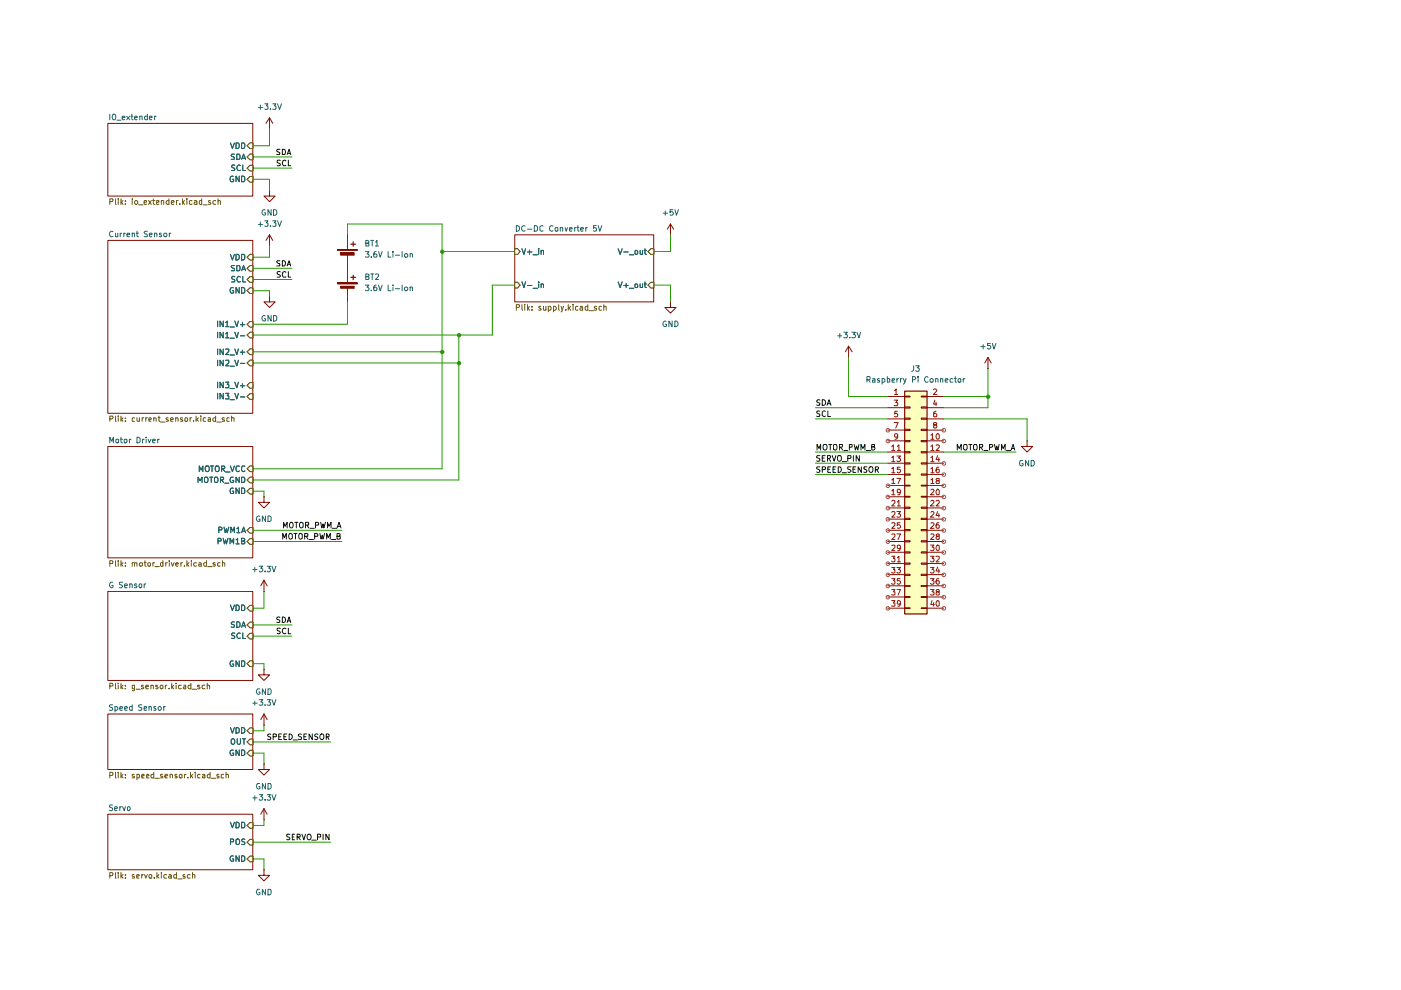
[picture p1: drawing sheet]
<svg xmlns="http://www.w3.org/2000/svg" width="297mm" height="210mm" viewBox="0 0 297 210" stroke-linecap="round" stroke-linejoin="round" font-family="sans-serif">
<path d="M109.1 52.7h.6l.5 .6-.5 .6h-.6z" fill="none" stroke="#6d5800" stroke-width=".21"/>
<path d="M110.7 52.7l.4 1.2 .3-1.2M111.8 53.4h1M112.3 53v.9M113 54h1M114.2 52.7v.1M114.2 53.1v.8M114.7 53.3l.2-.2 .3 .1v.7M114.7 53.1v.8" fill="none" stroke="#1f6364" stroke-width=".21"/>
<path d="M109.1 59.9h.6l.5 .6-.5 .5h-.6z" fill="#fff"/>
<path d="M109.1 59.9h.6l.5 .6-.5 .5h-.6z" fill="none" stroke="#6d5800" stroke-width=".21"/>
<path d="M110.7 59.8l.4 1.2 .3-1.2M114.2 59.8v.1M111.8 60.5h1M113 61.1h1M114.2 60.2v.8M114.7 60.3h.5v.7M114.7 60.2v.8" fill="none" stroke="#1f6364" stroke-width=".21"/>
<path d="M137.4 53.3l.6-.6h.6v1.2h-.6z" fill="#fff"/>
<path d="M138 52.7h.6v1.2h-.6l-.6-.6z" fill="none" stroke="#6d5800" stroke-width=".21"/>
<path d="M131.1 52.7l.4 1.2 .4-1.2M132.2 53.4h1M133.4 54h1M134.6 53.3l.2-.2 .3 .1v.6l-.3 .1-.2-.1zM135.7 53.1v.7l.4 .1 .1-.1M136.2 53.1v.8M136.6 53.1h.5M136.7 52.7v1.1l.4 .1" fill="none" stroke="#1f6364" stroke-width=".21"/>
<path d="M137.4 60.5l.6-.6h.6v1.1h-.6z" fill="#fff"/>
<path d="M138 59.9h.6v1.1h-.6l-.6-.5z" fill="none" stroke="#6d5800" stroke-width=".21"/>
<path d="M131.1 59.8l.4 1.2 .4-1.2M136.7 59.8v1l.1 .2h.3M132.2 60.5h1M132.8 60.1v.9M133.4 61.1h1M134.6 60.3h.5v.7l-.5-.1zM135.7 60.2v.8l.5-.1M136.2 60.2v.8M136.6 60.2h.5" fill="none" stroke="#1f6364" stroke-width=".21"/>
<g fill="#fff">
<path d="M109.1 49.8h29.5v14.2h-29.5z"/>
<path d="M53 98.8h.6v1.2h-.6l-.6-.6z"/>
</g>
<path d="M52.4 99.4l.6-.6h.6v1.2h-.6z" fill="none" stroke="#6d5800" stroke-width=".21"/>
<path d="M42.2 100v-1.2l.5 .9 .3-.9v1.2M43.7 98.8h.5a.77 .77 0 0 1-.2 1.2l-.3-.1a.87 .87 0 0 1 0-1.1zM44.6 98.8h.7M45 98.8v1.2M45.8 98.8h.5a.77 .77 0 0 1-.2 1.2l-.3-.1a.87 .87 0 0 1 0-1.1zM47 99.4l.6-.1 .1-.3-.2-.2h-.5v1.2M47.2 99.4l.5 .6M48.9 98.8l.4 1.2 .4-1.2M50.7 98.9l-.5-.1-.2 .3 .1 .7 .3 .2 .3-.2M51.9 98.9l-.5-.1-.2 .3 .1 .7 .3 .2 .3-.2M47.8 100.1h1" fill="none" stroke="#1f6364" stroke-width=".21"/>
<path d="M52.4 112.4l.6-.6h.6v1.2h-.6z" fill="#fff"/>
<path d="M52.4 112.4l.6-.6h.6v1.2h-.6z" fill="none" stroke="#6d5800" stroke-width=".21"/>
<path d="M46.4 112.4h.6v-.6h-.6v1.1M47.5 111.8l.3 1.1 .2-.8 .2 .8 .3-1.1M48.9 112.9v-1.1l.5 .8 .3-.8v1.1M50.2 112.1l.3-.3v1.1M50.2 112.9h.7M51.2 112.9l.4-1.1 .5 1.1M51.4 112.6h.5" fill="none" stroke="#1f6364" stroke-width=".21"/>
<path d="M52.4 114.8l.6-.6h.6v1.2h-.6z" fill="#fff"/>
<path d="M53 114.2h.6v1.2h-.6l-.6-.6z" fill="none" stroke="#6d5800" stroke-width=".21"/>
<path d="M46.2 114.7h.6v-.5l-.6-.1v1.2M47.3 114.1l.3 1.2 .2-.8 .2 .8 .3-1.2M48.8 115.3v-1.2l.4 .9 .3-.9v1.2M50 114.5l.4-.4v1.2M50 115.3h.7M51.2 114.7h.4l.3-.2-.1-.3-.6-.1v1.2h.5l.2-.1v-.4l-.3-.1" fill="none" stroke="#1f6364" stroke-width=".21"/>
<path d="M53 101.2h.6v1.2h-.6l-.6-.6z" fill="#fff"/>
<path d="M53 101.2h.6v1.2h-.6l-.6-.6z" fill="none" stroke="#6d5800" stroke-width=".21"/>
<path d="M42 102.3v-1.1l.4 .7 .4-.7v1.1M43.5 101.2h.4l.2 .3-.2 .8h-.4l-.2-.2v-.8zM44.4 101.2h.7M44.8 101.2v1.1M45.5 101.3l.1-.1h.5l.1 .3-.1 .8h-.5l-.1-.2zM46.7 101.8l.6-.1v-.5h-.6v1.1M47 101.8l.4 .5M47.7 102.4h.8M49.4 101.2h-.4l-.1 .1-.1 .6 .2 .4 .5-.1v-.3h-.2M50.7 101.2v1.1l-.7-1.1v1.1M51.2 101.2h.5l.2 .2v.6l-.2 .3h-.5z" fill="none" stroke="#1f6364" stroke-width=".21"/>
<path d="M53 103.5h.6v1.2h-.6l-.6-.6z" fill="#fff"/>
<path d="M53 103.5h.6v1.2h-.6l-.6-.6z" fill="none" stroke="#6d5800" stroke-width=".21"/>
<path d="M49.4 103.5a.66 .66 0 0 0-.6 .4 .66 .66 0 0 0 .2 .7h.5v-.5h-.2M50.7 103.5v1.1l-.7-1.1v1.1M51.2 103.5h.4l.3 .3v.6l-.2 .2h-.5z" fill="none" stroke="#1f6364" stroke-width=".21"/>
<g fill="#fff">
<path d="M22.9 94.7h30.7v23.6h-30.7z"/>
<path d="M53 140.1h.6v1.2h-.6l-.6-.6z"/>
</g>
<path d="M53 140.1h.6v1.2h-.6l-.6-.6z" fill="none" stroke="#6d5800" stroke-width=".21"/>
<path d="M49.4 140.1h-.4a.67 .67 0 0 0-.2 .7 .67 .67 0 0 0 .5 .5l.2-.2v-.3h-.2M50.7 140.1v1.2l-.7-1.2v1.2M51.2 140.1h.5l.2 .3v.6l-.3 .3h-.4z" fill="none" stroke="#1f6364" stroke-width=".21"/>
<path d="M53 131.9h.6v1.2h-.6l-.6-.6z" fill="#fff"/>
<path d="M53 131.9h.6v1.2h-.6l-.6-.6z" fill="none" stroke="#6d5800" stroke-width=".21"/>
<path d="M49.7 131.9l-.4-.1-.3 .3 .1 .2 .6 .3v.3h-.7M50.2 131.8l.5 .1 .2 .3v.6l-.4 .2h-.3zM51.2 133l.4-1.2 .5 1.2M51.4 132.7h.5" fill="none" stroke="#1f6364" stroke-width=".21"/>
<path d="M53 134.3h.6v1.2h-.6l-.6-.6z" fill="#fff"/>
<path d="M52.4 134.9l.6-.6h.6v1.2h-.6z" fill="none" stroke="#6d5800" stroke-width=".21"/>
<path d="M49.8 134.3h-.6v.4l.5 .2 .1 .2-.3 .3-.4-.1M51 134.3a.55 .55 0 0 0-.8 .5 .55 .55 0 0 0 .8 .5M51.5 134.2v1.2h.6" fill="none" stroke="#1f6364" stroke-width=".21"/>
<path d="M53 128.4h.6v1.1h-.6l-.6-.6z" fill="#fff"/>
<path d="M53 128.4h.6v1.1h-.6l-.6-.6z" fill="none" stroke="#6d5800" stroke-width=".21"/>
<path d="M48.9 128.3l.4 1.2 .4-1.2M50 128.3l.5 .1 .2 .2v.6l-.2 .3h-.5zM51.2 128.3l.5 .1 .2 .2v.6l-.2 .3h-.5z" fill="none" stroke="#1f6364" stroke-width=".21"/>
<g fill="#fff">
<path d="M22.9 125.4h30.7v18.9h-30.7z"/>
<path d="M52.4 154.9l.6-.6h.6v1.2h-.6z"/>
</g>
<path d="M53 154.3h.6v1.2h-.6l-.6-.6z" fill="none" stroke="#6d5800" stroke-width=".21"/>
<path d="M48.9 154.3l.4 1.1 .4-1.1M50 154.3h.5l.2 .3v.6l-.3 .2h-.4zM51.2 154.3h.5l.2 .3v.6l-.3 .2h-.4z" fill="none" stroke="#1f6364" stroke-width=".21"/>
<path d="M52.4 157.3l.6-.6h.6v1.2h-.6z" fill="#fff"/>
<path d="M53 156.7h.6v1.2h-.6l-.6-.6z" fill="none" stroke="#6d5800" stroke-width=".21"/>
<path d="M49 156.8l.5-.2a.65 .65 0 0 1 .3 .7 .65 .65 0 0 1-.5 .5l-.3-.2zM50.3 156.6v1a.35 .35 0 0 0 .3 .2 .35 .35 0 0 0 .4-.2v-1M51.4 156.6h.7M51.7 156.6v1.2" fill="none" stroke="#1f6364" stroke-width=".21"/>
<path d="M52.4 159.7l.6-.6h.6v1.2h-.6z" fill="#fff"/>
<path d="M53 159.1h.6v1.2h-.6l-.6-.6z" fill="none" stroke="#6d5800" stroke-width=".21"/>
<path d="M49.4 159.1l-.2-.1a.61 .61 0 0 0-.4 .6 .61 .61 0 0 0 .5 .6l.2-.1v-.4h-.2M50.7 159v1.2l-.7-1.2v1.2M51.2 159h.4l.3 .3v.6l-.3 .3h-.4z" fill="none" stroke="#1f6364" stroke-width=".21"/>
<g fill="#fff">
<path d="M22.9 151.4h30.7v11.8h-30.7z"/>
<path d="M52.4 175l.6-.6h.6v1.2h-.6z"/>
</g>
<path d="M53 174.4h.6v1.2h-.6l-.6-.6z" fill="none" stroke="#6d5800" stroke-width=".21"/>
<path d="M48.9 174.3l.4 1.2 .4-1.2M50 174.3l.5 .1 .2 .3v.6l-.2 .2h-.5zM51.2 174.3l.5 .1 .2 .3v.6l-.2 .2h-.5z" fill="none" stroke="#1f6364" stroke-width=".21"/>
<path d="M52.4 182.1l.6-.6h.6v1.2h-.6z" fill="#fff"/>
<path d="M53 181.5h.6v1.2h-.6l-.6-.6z" fill="none" stroke="#6d5800" stroke-width=".21"/>
<path d="M49.4 181.5l-.2-.1a.61 .61 0 0 0-.4 .7 .61 .61 0 0 0 .5 .5l.2-.1v-.4h-.2M50.7 181.4v1.2l-.7-1.2v1.2M51.2 181.4h.4l.3 .3v.7l-.3 .2h-.4z" fill="none" stroke="#1f6364" stroke-width=".21"/>
<path d="M52.4 178.6l.6-.6h.6v1.2h-.6z" fill="#fff"/>
<path d="M53 178h.6v1.2h-.6l-.6-.6z" fill="none" stroke="#6d5800" stroke-width=".21"/>
<path d="M48.9 178.5h.5l.1-.5-.6-.1v1.2M50 178.1l.5-.2a.65 .65 0 0 1 .3 .7 .65 .65 0 0 1-.5 .5l-.3-.2zM51.9 178l-.4-.1-.3 .2 .3 .4 .4 .1v.4h-.7" fill="none" stroke="#1f6364" stroke-width=".21"/>
<g fill="#fff">
<path d="M22.9 172.6h30.7v11.8h-30.7z"/>
<path d="M52.4 54.5l.6-.6h.6v1.2h-.6z"/>
</g>
<path d="M53 53.9h.6v1.2h-.6l-.6-.6z" fill="none" stroke="#6d5800" stroke-width=".21"/>
<path d="M48.9 53.9l.4 1.2 .4-1.2M50 53.9h.5l.2 .3v.6l-.3 .3h-.4zM51.2 53.9h.5l.2 .3v.6l-.3 .3h-.4z" fill="none" stroke="#1f6364" stroke-width=".21"/>
<path d="M52.4 61.6l.6-.6h.6v1.2h-.6z" fill="#fff"/>
<path d="M53 61h.6v1.2h-.6l-.6-.6z" fill="none" stroke="#6d5800" stroke-width=".21"/>
<path d="M49.4 61a.66 .66 0 0 0-.6 .4 .66 .66 0 0 0 .2 .7h.5v-.5h-.2M50.7 61v1.1l-.7-1.1v1.1M51.2 61h.4l.3 .3v.6l-.2 .2h-.5z" fill="none" stroke="#1f6364" stroke-width=".21"/>
<path d="M52.4 56.9l.6-.6h.6v1.2h-.6z" fill="#fff"/>
<path d="M53 56.3h.6v1.2h-.6l-.6-.6z" fill="none" stroke="#6d5800" stroke-width=".21"/>
<path d="M49.7 56.3h-.5l-.2 .2 .1 .2 .6 .3v.3l-.7 .1M50.2 56.3h.5l.2 .3v.5l-.2 .3h-.5zM51.2 57.4l.4-1.1 .5 1.1M51.4 57.1h.5" fill="none" stroke="#1f6364" stroke-width=".21"/>
<path d="M52.4 59.3l.6-.6h.6v1.2h-.6z" fill="#fff"/>
<path d="M53 58.7h.6v1.2h-.6l-.6-.6z" fill="none" stroke="#6d5800" stroke-width=".21"/>
<path d="M49.8 58.7h-.6v.4l.5 .2 .1 .3-.1 .2h-.6M51 58.8l-.3-.2a.67 .67 0 0 0-.5 .5 .67 .67 0 0 0 .3 .7l.5-.1M51.5 58.6v1.2h.6" fill="none" stroke="#1f6364" stroke-width=".21"/>
<path d="M52.4 71l.6-.6h.6v1.2h-.6z" fill="#fff"/>
<path d="M53 70.4h.6v1.2h-.6l-.6-.6z" fill="none" stroke="#6d5800" stroke-width=".21"/>
<path d="M46.1 70.4v1.2M47.3 70.4v1.2l-.6-1.2v1.2M47.8 70.8l.4-.4v1.2M47.8 71.6h.7M48.8 71.7h.9M49.8 70.4l.4 1.2 .3-1.2M51 71.2h.9" fill="none" stroke="#1f6364" stroke-width=".21"/>
<path d="M52.4 74.6l.6-.6h.6v1.2h-.6z" fill="#fff"/>
<path d="M53 74h.6v1.2h-.6l-.6-.6z" fill="none" stroke="#6d5800" stroke-width=".21"/>
<path d="M46.1 74v1.2M47.3 74v1.2l-.6-1.2v1.2M47.8 74.1h.7v.4l-.7 .7h.7M48.8 75.3h.9M49.8 74l.4 1.2 .3-1.2M51 74.7h.9M51.4 74.3v.9" fill="none" stroke="#1f6364" stroke-width=".21"/>
<path d="M52.4 77l.6-.6h.6v1.2h-.6z" fill="#fff"/>
<path d="M53 76.4h.6v1.2h-.6l-.6-.6z" fill="none" stroke="#6d5800" stroke-width=".21"/>
<path d="M46.1 76.4v1.2M47.3 76.4v1.2l-.6-1.2v1.2M47.8 76.5h.7v.4l-.7 .7h.7M48.8 77.6h.9M49.8 76.4l.4 1.2 .3-1.2M51 77h.9" fill="none" stroke="#1f6364" stroke-width=".21"/>
<path d="M52.4 68.7l.6-.5h.6v1.1h-.6z" fill="#fff"/>
<path d="M53 68.2h.6v1.1h-.6l-.6-.6z" fill="none" stroke="#6d5800" stroke-width=".21"/>
<path d="M46.1 68.1v1.2M47.3 68.1v1.2l-.6-1.2v1.2M47.8 68.4l.4-.3v1.2M47.8 69.3h.7M48.8 69.3h.9M49.8 68.1l.4 1.2 .3-1.2M51 68.8h.9M51.4 68.3v1" fill="none" stroke="#1f6364" stroke-width=".21"/>
<path d="M52.4 81.7l.6-.6h.6v1.2h-.6z" fill="#fff"/>
<path d="M53 81.1h.6v1.2h-.6l-.6-.6z" fill="none" stroke="#6d5800" stroke-width=".21"/>
<path d="M46.1 81v1.2M47.3 81v1.2l-.6-1.2v1.2M47.8 81h.7l-.3 .5 .3 .1v.5h-.7M48.8 82.4h.9M49.8 81l.4 1.2 .3-1.2M51 81.8h.9M51.4 81.4v.8" fill="none" stroke="#1f6364" stroke-width=".21"/>
<path d="M52.4 84.1l.6-.6h.6v1.2h-.6z" fill="#fff"/>
<path d="M53 83.5h.6v1.2h-.6l-.6-.6z" fill="none" stroke="#6d5800" stroke-width=".21"/>
<path d="M46.1 83.4v1.2M47.3 83.4v1.2l-.6-1.2v1.2M47.8 83.4h.7l-.3 .5 .3 .1v.5h-.7M48.8 84.8h.9M49.8 83.4l.4 1.2 .3-1.2M51 84.2h.9" fill="none" stroke="#1f6364" stroke-width=".21"/>
<g fill="#fff">
<path d="M22.9 51h30.7v36.6h-30.7z"/>
<path d="M53 35.1h.6v1.1h-.6l-.6-.6z"/>
</g>
<path d="M53 35.1h.6v1.1h-.6l-.6-.6z" fill="none" stroke="#6d5800" stroke-width=".21"/>
<path d="M49.8 35.1h-.6v.4l.5 .1 .1 .4-.1 .2h-.6M51 35.1l-.3-.1a.67 .67 0 0 0-.5 .5 .67 .67 0 0 0 .3 .7l.5-.1M51.5 35v1.2h.6" fill="none" stroke="#1f6364" stroke-width=".21"/>
<path d="M52.4 33.3l.6-.6h.6v1.2h-.6z" fill="#fff"/>
<path d="M53 32.7h.6v1.2h-.6l-.6-.6z" fill="none" stroke="#6d5800" stroke-width=".21"/>
<path d="M49.7 32.7h-.5l-.2 .2 .2 .3 .5 .2v.3l-.7 .1M50.2 32.7h.5l.2 .2v.6l-.2 .3h-.5zM51.2 33.8l.4-1.1 .5 1.1M51.4 33.5h.5" fill="none" stroke="#1f6364" stroke-width=".21"/>
<path d="M53 37.4h.6v1.2h-.6l-.6-.6z" fill="#fff"/>
<path d="M53 37.4h.6v1.2h-.6l-.6-.6z" fill="none" stroke="#6d5800" stroke-width=".21"/>
<path d="M49.4 37.4v-.1a.66 .66 0 0 0-.6 .5 .66 .66 0 0 0 .2 .7l.5-.1v-.4h-.2M50.7 37.3v1.2l-.7-1.2v1.2M51.2 37.3l.5 .1 .2 .3v.6l-.2 .2h-.5z" fill="none" stroke="#1f6364" stroke-width=".21"/>
<path d="M52.4 30.9l.6-.6h.6v1.2h-.6z" fill="#fff"/>
<path d="M53 30.3h.6v1.2h-.6l-.6-.6z" fill="none" stroke="#6d5800" stroke-width=".21"/>
<path d="M48.9 30.3l.4 1.2 .4-1.2M50 30.3h.5l.2 .3v.6l-.3 .3h-.4zM51.2 30.3h.5l.2 .3v.6l-.3 .3h-.4z" fill="none" stroke="#1f6364" stroke-width=".21"/>
<path d="M22.9 26.2h30.7v15.4h-30.7z" fill="#fff"/>
<path d="M191.8 82.9h4.7v47.2h-4.7z" fill="#fdffbd"/>
<path d="M109.1 52.7h.6l.5 .6-.5 .6h-.6z" fill="#fff"/>
<path d="M109.1 52.7h.6l.5 .6-.5 .6h-.6z" fill="none" stroke="#6d5800" stroke-width=".21"/>
<path d="M110.7 52.7l.4 1.2 .3-1.2M111.8 53.4h1M112.3 53v.9M113 54h1M114.2 52.7v.1M114.2 53.1v.8M114.7 53.3l.2-.2 .3 .1v.7M114.7 53.1v.8" fill="none" stroke="#1f6364" stroke-width=".21"/>
<path d="M109.1 59.9h.6l.5 .6-.5 .5h-.6z" fill="#fff"/>
<path d="M109.1 59.9h.6l.5 .6-.5 .5h-.6z" fill="none" stroke="#6d5800" stroke-width=".21"/>
<path d="M110.7 59.8l.4 1.2 .3-1.2M114.2 59.8v.1M111.8 60.5h1M113 61.1h1M114.2 60.2v.8M114.7 60.3h.5v.7M114.7 60.2v.8" fill="none" stroke="#1f6364" stroke-width=".21"/>
<path d="M137.4 53.3l.6-.6h.6v1.2h-.6z" fill="#fff"/>
<path d="M138 52.7h.6v1.2h-.6l-.6-.6z" fill="none" stroke="#6d5800" stroke-width=".21"/>
<path d="M131.1 52.7l.4 1.2 .4-1.2M132.2 53.4h1M133.4 54h1M134.6 53.3l.2-.2 .3 .1v.6l-.3 .1-.2-.1zM135.7 53.1v.7l.4 .1 .1-.1M136.2 53.1v.8M136.6 53.1h.5M136.7 52.7v1.1l.4 .1" fill="none" stroke="#1f6364" stroke-width=".21"/>
<path d="M137.4 60.5l.6-.6h.6v1.1h-.6z" fill="#fff"/>
<path d="M138 59.9h.6v1.1h-.6l-.6-.5z" fill="none" stroke="#6d5800" stroke-width=".21"/>
<path d="M131.1 59.8l.4 1.2 .4-1.2M136.7 59.8v1l.1 .2h.3M132.2 60.5h1M132.8 60.1v.9M133.4 61.1h1M134.6 60.3h.5v.7l-.5-.1zM135.7 60.2v.8l.5-.1M136.2 60.2v.8M136.6 60.2h.5" fill="none" stroke="#1f6364" stroke-width=".21"/>
<path d="M109.1 49.8h29.5v14.2h-29.5z" fill="none" stroke="#7d0c00" stroke-width=".21"/>
<path d="M53 98.8h.6v1.2h-.6l-.6-.6z" fill="#fff"/>
<path d="M52.4 99.4l.6-.6h.6v1.2h-.6z" fill="none" stroke="#6d5800" stroke-width=".21"/>
<path d="M42.2 100v-1.2l.5 .9 .3-.9v1.2M43.7 98.8h.5a.77 .77 0 0 1-.2 1.2l-.3-.1a.87 .87 0 0 1 0-1.1zM44.6 98.8h.7M45 98.8v1.2M45.8 98.8h.5a.77 .77 0 0 1-.2 1.2l-.3-.1a.87 .87 0 0 1 0-1.1zM47 99.4l.6-.1 .1-.3-.2-.2h-.5v1.2M47.2 99.4l.5 .6M48.9 98.8l.4 1.2 .4-1.2M50.7 98.9l-.5-.1-.2 .3 .1 .7 .3 .2 .3-.2M51.9 98.9l-.5-.1-.2 .3 .1 .7 .3 .2 .3-.2M47.8 100.1h1" fill="none" stroke="#1f6364" stroke-width=".21"/>
<path d="M52.4 112.4l.6-.6h.6v1.2h-.6z" fill="#fff"/>
<path d="M52.4 112.4l.6-.6h.6v1.2h-.6z" fill="none" stroke="#6d5800" stroke-width=".21"/>
<path d="M46.4 112.4h.6v-.6h-.6v1.1M47.5 111.8l.3 1.1 .2-.8 .2 .8 .3-1.1M48.9 112.9v-1.1l.5 .8 .3-.8v1.1M50.2 112.1l.3-.3v1.1M50.2 112.9h.7M51.2 112.9l.4-1.1 .5 1.1M51.4 112.6h.5" fill="none" stroke="#1f6364" stroke-width=".21"/>
<path d="M52.4 114.8l.6-.6h.6v1.2h-.6z" fill="#fff"/>
<path d="M53 114.2h.6v1.2h-.6l-.6-.6z" fill="none" stroke="#6d5800" stroke-width=".21"/>
<path d="M46.2 114.7h.6v-.5l-.6-.1v1.2M47.3 114.1l.3 1.2 .2-.8 .2 .8 .3-1.2M48.8 115.3v-1.2l.4 .9 .3-.9v1.2M50 114.5l.4-.4v1.2M50 115.3h.7M51.2 114.7h.4l.3-.2-.1-.3-.6-.1v1.2h.5l.2-.1v-.4l-.3-.1" fill="none" stroke="#1f6364" stroke-width=".21"/>
<path d="M53 101.2h.6v1.2h-.6l-.6-.6z" fill="#fff"/>
<path d="M53 101.2h.6v1.2h-.6l-.6-.6z" fill="none" stroke="#6d5800" stroke-width=".21"/>
<path d="M42 102.3v-1.1l.4 .7 .4-.7v1.1M43.5 101.2h.4l.2 .3-.2 .8h-.4l-.2-.2v-.8zM44.4 101.2h.7M44.8 101.2v1.1M45.5 101.3l.1-.1h.5l.1 .3-.1 .8h-.5l-.1-.2zM46.7 101.8l.6-.1v-.5h-.6v1.1M47 101.8l.4 .5M47.7 102.4h.8M49.4 101.2h-.4l-.1 .1-.1 .6 .2 .4 .5-.1v-.3h-.2M50.7 101.2v1.1l-.7-1.1v1.1M51.2 101.2h.5l.2 .2v.6l-.2 .3h-.5z" fill="none" stroke="#1f6364" stroke-width=".21"/>
<path d="M53 103.5h.6v1.2h-.6l-.6-.6z" fill="#fff"/>
<path d="M53 103.5h.6v1.2h-.6l-.6-.6z" fill="none" stroke="#6d5800" stroke-width=".21"/>
<path d="M49.4 103.5a.66 .66 0 0 0-.6 .4 .66 .66 0 0 0 .2 .7h.5v-.5h-.2M50.7 103.5v1.1l-.7-1.1v1.1M51.2 103.5h.4l.3 .3v.6l-.2 .2h-.5z" fill="none" stroke="#1f6364" stroke-width=".21"/>
<path d="M22.9 94.7h30.7v23.6h-30.7z" fill="none" stroke="#7d0c00" stroke-width=".21"/>
<path d="M53 140.1h.6v1.2h-.6l-.6-.6z" fill="#fff"/>
<path d="M53 140.1h.6v1.2h-.6l-.6-.6z" fill="none" stroke="#6d5800" stroke-width=".21"/>
<path d="M49.4 140.1h-.4a.67 .67 0 0 0-.2 .7 .67 .67 0 0 0 .5 .5l.2-.2v-.3h-.2M50.7 140.1v1.2l-.7-1.2v1.2M51.2 140.1h.5l.2 .3v.6l-.3 .3h-.4z" fill="none" stroke="#1f6364" stroke-width=".21"/>
<path d="M53 131.9h.6v1.2h-.6l-.6-.6z" fill="#fff"/>
<path d="M53 131.9h.6v1.2h-.6l-.6-.6z" fill="none" stroke="#6d5800" stroke-width=".21"/>
<path d="M49.7 131.9l-.4-.1-.3 .3 .1 .2 .6 .3v.3h-.7M50.2 131.8l.5 .1 .2 .3v.6l-.4 .2h-.3zM51.2 133l.4-1.2 .5 1.2M51.4 132.7h.5" fill="none" stroke="#1f6364" stroke-width=".21"/>
<path d="M53 134.3h.6v1.2h-.6l-.6-.6z" fill="#fff"/>
<path d="M52.4 134.9l.6-.6h.6v1.2h-.6z" fill="none" stroke="#6d5800" stroke-width=".21"/>
<path d="M49.8 134.3h-.6v.4l.5 .2 .1 .2-.3 .3-.4-.1M51 134.3a.55 .55 0 0 0-.8 .5 .55 .55 0 0 0 .8 .5M51.5 134.2v1.2h.6" fill="none" stroke="#1f6364" stroke-width=".21"/>
<path d="M53 128.4h.6v1.1h-.6l-.6-.6z" fill="#fff"/>
<path d="M53 128.4h.6v1.1h-.6l-.6-.6z" fill="none" stroke="#6d5800" stroke-width=".21"/>
<path d="M48.9 128.3l.4 1.2 .4-1.2M50 128.3l.5 .1 .2 .2v.6l-.2 .3h-.5zM51.2 128.3l.5 .1 .2 .2v.6l-.2 .3h-.5z" fill="none" stroke="#1f6364" stroke-width=".21"/>
<path d="M22.9 125.4h30.7v18.9h-30.7z" fill="none" stroke="#7d0c00" stroke-width=".21"/>
<path d="M52.4 154.9l.6-.6h.6v1.2h-.6z" fill="#fff"/>
<path d="M53 154.3h.6v1.2h-.6l-.6-.6z" fill="none" stroke="#6d5800" stroke-width=".21"/>
<path d="M48.9 154.3l.4 1.1 .4-1.1M50 154.3h.5l.2 .3v.6l-.3 .2h-.4zM51.2 154.3h.5l.2 .3v.6l-.3 .2h-.4z" fill="none" stroke="#1f6364" stroke-width=".21"/>
<path d="M52.4 157.3l.6-.6h.6v1.2h-.6z" fill="#fff"/>
<path d="M53 156.7h.6v1.2h-.6l-.6-.6z" fill="none" stroke="#6d5800" stroke-width=".21"/>
<path d="M49 156.8l.5-.2a.65 .65 0 0 1 .3 .7 .65 .65 0 0 1-.5 .5l-.3-.2zM50.3 156.6v1a.35 .35 0 0 0 .3 .2 .35 .35 0 0 0 .4-.2v-1M51.4 156.6h.7M51.7 156.6v1.2" fill="none" stroke="#1f6364" stroke-width=".21"/>
<path d="M52.4 159.7l.6-.6h.6v1.2h-.6z" fill="#fff"/>
<path d="M53 159.1h.6v1.2h-.6l-.6-.6z" fill="none" stroke="#6d5800" stroke-width=".21"/>
<path d="M49.4 159.1l-.2-.1a.61 .61 0 0 0-.4 .6 .61 .61 0 0 0 .5 .6l.2-.1v-.4h-.2M50.7 159v1.2l-.7-1.2v1.2M51.2 159h.4l.3 .3v.6l-.3 .3h-.4z" fill="none" stroke="#1f6364" stroke-width=".21"/>
<path d="M22.9 151.4h30.7v11.8h-30.7z" fill="none" stroke="#7d0c00" stroke-width=".21"/>
<path d="M52.4 175l.6-.6h.6v1.2h-.6z" fill="#fff"/>
<path d="M53 174.4h.6v1.2h-.6l-.6-.6z" fill="none" stroke="#6d5800" stroke-width=".21"/>
<path d="M48.9 174.3l.4 1.2 .4-1.2M50 174.3l.5 .1 .2 .3v.6l-.2 .2h-.5zM51.2 174.3l.5 .1 .2 .3v.6l-.2 .2h-.5z" fill="none" stroke="#1f6364" stroke-width=".21"/>
<path d="M52.4 182.1l.6-.6h.6v1.2h-.6z" fill="#fff"/>
<path d="M53 181.5h.6v1.2h-.6l-.6-.6z" fill="none" stroke="#6d5800" stroke-width=".21"/>
<path d="M49.4 181.5l-.2-.1a.61 .61 0 0 0-.4 .7 .61 .61 0 0 0 .5 .5l.2-.1v-.4h-.2M50.7 181.4v1.2l-.7-1.2v1.2M51.2 181.4h.4l.3 .3v.7l-.3 .2h-.4z" fill="none" stroke="#1f6364" stroke-width=".21"/>
<path d="M52.4 178.6l.6-.6h.6v1.2h-.6z" fill="#fff"/>
<path d="M53 178h.6v1.2h-.6l-.6-.6z" fill="none" stroke="#6d5800" stroke-width=".21"/>
<path d="M48.9 178.5h.5l.1-.5-.6-.1v1.2M50 178.1l.5-.2a.65 .65 0 0 1 .3 .7 .65 .65 0 0 1-.5 .5l-.3-.2zM51.9 178l-.4-.1-.3 .2 .3 .4 .4 .1v.4h-.7" fill="none" stroke="#1f6364" stroke-width=".21"/>
<path d="M22.9 172.6h30.7v11.8h-30.7z" fill="none" stroke="#7d0c00" stroke-width=".21"/>
<path d="M52.4 54.5l.6-.6h.6v1.2h-.6z" fill="#fff"/>
<path d="M53 53.9h.6v1.2h-.6l-.6-.6z" fill="none" stroke="#6d5800" stroke-width=".21"/>
<path d="M48.9 53.9l.4 1.2 .4-1.2M50 53.9h.5l.2 .3v.6l-.3 .3h-.4zM51.2 53.9h.5l.2 .3v.6l-.3 .3h-.4z" fill="none" stroke="#1f6364" stroke-width=".21"/>
<path d="M52.4 61.6l.6-.6h.6v1.2h-.6z" fill="#fff"/>
<path d="M53 61h.6v1.2h-.6l-.6-.6z" fill="none" stroke="#6d5800" stroke-width=".21"/>
<path d="M49.4 61a.66 .66 0 0 0-.6 .4 .66 .66 0 0 0 .2 .7h.5v-.5h-.2M50.7 61v1.1l-.7-1.1v1.1M51.2 61h.4l.3 .3v.6l-.2 .2h-.5z" fill="none" stroke="#1f6364" stroke-width=".21"/>
<path d="M52.4 56.9l.6-.6h.6v1.2h-.6z" fill="#fff"/>
<path d="M53 56.3h.6v1.2h-.6l-.6-.6z" fill="none" stroke="#6d5800" stroke-width=".21"/>
<path d="M49.7 56.3h-.5l-.2 .2 .1 .2 .6 .3v.3l-.7 .1M50.2 56.3h.5l.2 .3v.5l-.2 .3h-.5zM51.2 57.4l.4-1.1 .5 1.1M51.4 57.1h.5" fill="none" stroke="#1f6364" stroke-width=".21"/>
<path d="M52.4 59.3l.6-.6h.6v1.2h-.6z" fill="#fff"/>
<path d="M53 58.7h.6v1.2h-.6l-.6-.6z" fill="none" stroke="#6d5800" stroke-width=".21"/>
<path d="M49.8 58.7h-.6v.4l.5 .2 .1 .3-.1 .2h-.6M51 58.8l-.3-.2a.67 .67 0 0 0-.5 .5 .67 .67 0 0 0 .3 .7l.5-.1M51.5 58.6v1.2h.6" fill="none" stroke="#1f6364" stroke-width=".21"/>
<path d="M52.4 71l.6-.6h.6v1.2h-.6z" fill="#fff"/>
<path d="M53 70.4h.6v1.2h-.6l-.6-.6z" fill="none" stroke="#6d5800" stroke-width=".21"/>
<path d="M46.1 70.4v1.2M47.3 70.4v1.2l-.6-1.2v1.2M47.8 70.8l.4-.4v1.2M47.8 71.6h.7M48.8 71.7h.9M49.8 70.4l.4 1.2 .3-1.2M51 71.2h.9" fill="none" stroke="#1f6364" stroke-width=".21"/>
<path d="M52.4 74.6l.6-.6h.6v1.2h-.6z" fill="#fff"/>
<path d="M53 74h.6v1.2h-.6l-.6-.6z" fill="none" stroke="#6d5800" stroke-width=".21"/>
<path d="M46.1 74v1.2M47.3 74v1.2l-.6-1.2v1.2M47.8 74.1h.7v.4l-.7 .7h.7M48.8 75.3h.9M49.8 74l.4 1.2 .3-1.2M51 74.7h.9M51.4 74.3v.9" fill="none" stroke="#1f6364" stroke-width=".21"/>
<path d="M52.4 77l.6-.6h.6v1.2h-.6z" fill="#fff"/>
<path d="M53 76.4h.6v1.2h-.6l-.6-.6z" fill="none" stroke="#6d5800" stroke-width=".21"/>
<path d="M46.1 76.4v1.2M47.3 76.4v1.2l-.6-1.2v1.2M47.8 76.5h.7v.4l-.7 .7h.7M48.8 77.6h.9M49.8 76.4l.4 1.2 .3-1.2M51 77h.9" fill="none" stroke="#1f6364" stroke-width=".21"/>
<path d="M52.4 68.7l.6-.5h.6v1.1h-.6z" fill="#fff"/>
<path d="M53 68.2h.6v1.1h-.6l-.6-.6z" fill="none" stroke="#6d5800" stroke-width=".21"/>
<path d="M46.1 68.1v1.2M47.3 68.1v1.2l-.6-1.2v1.2M47.8 68.4l.4-.3v1.2M47.8 69.3h.7M48.8 69.3h.9M49.8 68.1l.4 1.2 .3-1.2M51 68.8h.9M51.4 68.3v1" fill="none" stroke="#1f6364" stroke-width=".21"/>
<path d="M52.4 81.7l.6-.6h.6v1.2h-.6z" fill="#fff"/>
<path d="M53 81.1h.6v1.2h-.6l-.6-.6z" fill="none" stroke="#6d5800" stroke-width=".21"/>
<path d="M46.1 81v1.2M47.3 81v1.2l-.6-1.2v1.2M47.8 81h.7l-.3 .5 .3 .1v.5h-.7M48.8 82.4h.9M49.8 81l.4 1.2 .3-1.2M51 81.8h.9M51.4 81.4v.8" fill="none" stroke="#1f6364" stroke-width=".21"/>
<path d="M52.4 84.1l.6-.6h.6v1.2h-.6z" fill="#fff"/>
<path d="M53 83.5h.6v1.2h-.6l-.6-.6z" fill="none" stroke="#6d5800" stroke-width=".21"/>
<path d="M46.1 83.4v1.2M47.3 83.4v1.2l-.6-1.2v1.2M47.8 83.4h.7l-.3 .5 .3 .1v.5h-.7M48.8 84.8h.9M49.8 83.4l.4 1.2 .3-1.2M51 84.2h.9" fill="none" stroke="#1f6364" stroke-width=".21"/>
<path d="M22.9 51h30.7v36.6h-30.7z" fill="none" stroke="#7d0c00" stroke-width=".21"/>
<path d="M53 35.1h.6v1.1h-.6l-.6-.6z" fill="#fff"/>
<path d="M53 35.1h.6v1.1h-.6l-.6-.6z" fill="none" stroke="#6d5800" stroke-width=".21"/>
<path d="M49.8 35.1h-.6v.4l.5 .1 .1 .4-.1 .2h-.6M51 35.1l-.3-.1a.67 .67 0 0 0-.5 .5 .67 .67 0 0 0 .3 .7l.5-.1M51.5 35v1.2h.6" fill="none" stroke="#1f6364" stroke-width=".21"/>
<path d="M52.4 33.3l.6-.6h.6v1.2h-.6z" fill="#fff"/>
<path d="M53 32.7h.6v1.2h-.6l-.6-.6z" fill="none" stroke="#6d5800" stroke-width=".21"/>
<path d="M49.7 32.7h-.5l-.2 .2 .2 .3 .5 .2v.3l-.7 .1M50.2 32.7h.5l.2 .2v.6l-.2 .3h-.5zM51.2 33.8l.4-1.1 .5 1.1M51.4 33.5h.5" fill="none" stroke="#1f6364" stroke-width=".21"/>
<path d="M53 37.4h.6v1.2h-.6l-.6-.6z" fill="#fff"/>
<path d="M53 37.4h.6v1.2h-.6l-.6-.6z" fill="none" stroke="#6d5800" stroke-width=".21"/>
<path d="M49.4 37.4v-.1a.66 .66 0 0 0-.6 .5 .66 .66 0 0 0 .2 .7l.5-.1v-.4h-.2M50.7 37.3v1.2l-.7-1.2v1.2M51.2 37.3l.5 .1 .2 .3v.6l-.2 .2h-.5z" fill="none" stroke="#1f6364" stroke-width=".21"/>
<path d="M52.4 30.9l.6-.6h.6v1.2h-.6z" fill="#fff"/>
<path d="M53 30.3h.6v1.2h-.6l-.6-.6z" fill="none" stroke="#6d5800" stroke-width=".21"/>
<path d="M48.9 30.3l.4 1.2 .4-1.2M50 30.3h.5l.2 .3v.6l-.3 .3h-.4zM51.2 30.3h.5l.2 .3v.6l-.3 .3h-.4z" fill="none" stroke="#1f6364" stroke-width=".21"/>
<g fill="none" stroke="#7d0c00" stroke-width=".21">
<path d="M22.9 26.2h30.7v15.4h-30.7zM57.1 52.2h.1M57.1 40.4v1.2h1.2l-1.2 1.2-1.1-1.2h1.1M57.1 40.4h.1M57.1 49.8l-.7 1.2M57.1 49.8v2.4M57.1 49.8l.7 1.2M71.5 52.9h4.3v.2h-4.3zM71.5 53h4.3M72.2 53.6h2.9v.5h-2.9zM142.2 49.8h.1M142.2 47.5l-.7 1.1"/>
<path d="M142.2 47.5v2.3M142.2 47.5l.6 1.1M57.1 62.8v1.2h1.2l-1.2 1.2-1.1-1.2h1.1M57.1 62.8h.1M142.2 64v1.2h1.1l-1.1 1.2-1.2-1.2h1.2M142.2 64h.1M179.9 75.8h.1M179.9 73.4l-.7 1.2M179.9 73.4v2.4M179.9 73.4l.8 1.2M209.5 78.1h.1M209.5 75.8l-.7 1.2"/>
<path d="M209.5 75.8v2.3M209.5 75.8l.6 1.2M188.2 84.1h3.6M188.2 93.5h3.6M188.2 95.8h3.6M188.2 98.2h3.6M188.2 86.4h3.6M188.2 88.8h3.6M188.2 91.2h3.6M191.8 98.1h1.2v.3h-1.2zM191.8 95.8h1.2v.2h-1.2zM191.8 93.4h1.2v.2h-1.2z"/>
<path d="M191.8 91h1.2v.3h-1.2zM191.8 88.6h1.2v.3h-1.2zM191.8 86.3h1.2v.2h-1.2zM191.8 84h1.2v.2h-1.2zM195.3 98.1h1.2v.3h-1.2zM195.3 95.8h1.2v.2h-1.2zM195.3 93.4h1.2v.2h-1.2zM195.3 91h1.2v.3h-1.2zM195.3 88.6h1.2v.3h-1.2zM195.3 86.3h1.2v.2h-1.2zM195.3 84h1.2v.2h-1.2zM196.5 84.1h3.6"/>
<path d="M196.5 93.5h3.6M196.5 95.8h3.6M196.5 98.2h3.6M196.5 86.4h3.6M196.5 88.8h3.6M196.5 91.2h3.6M217.8 93.5v1.2h1.1l-1.1 1.1-1.2-1.1h1.2M217.8 93.5h.1M56 105.3v1.2h1.1l-1.1 1.2-1.2-1.2h1.2M56 105.3h.1M188.2 100.6h3.6M188.2 103h3.6"/>
<path d="M188.2 105.3h3.6M188.2 107.7h3.6M188.2 110.1h3.6M188.2 112.4h3.6M188.2 114.8h3.6M188.2 117.1h3.6M188.2 119.5h3.6M191.8 119.4h1.2v.2h-1.2zM191.8 117h1.2v.3h-1.2zM191.8 114.6h1.2v.3h-1.2zM191.8 112.3h1.2v.2h-1.2zM191.8 109.9h1.2v.3h-1.2z"/>
<path d="M191.8 107.5h1.2v.3h-1.2zM191.8 105.2h1.2v.2h-1.2zM191.8 102.9h1.2v.1h-1.2zM191.8 100.5h1.2v.3h-1.2zM195.3 119.4h1.2v.2h-1.2zM195.3 117h1.2v.3h-1.2zM195.3 114.6h1.2v.3h-1.2zM195.3 112.3h1.2v.2h-1.2zM195.3 109.9h1.2v.3h-1.2zM195.3 107.5h1.2v.3h-1.2zM195.3 105.2h1.2v.2h-1.2zM195.3 102.9h1.2v.1h-1.2z"/>
<path d="M195.3 100.5h1.2v.3h-1.2zM196.5 100.6h3.6M196.5 103h3.6M196.5 105.3h3.6M196.5 107.7h3.6M196.5 110.1h3.6M196.5 112.4h3.6M196.5 114.8h3.6M196.5 117.1h3.6M196.5 119.5h3.6M56 125.4h.1M56 123v2.4"/>
<path d="M56 123l-.7 1.2M56 123l.6 1.2M188.2 121.8h3.6M188.2 124.2h3.6M188.2 126.6h3.6M188.2 128.9h3.6M191.8 128.9h1.2v.1h-1.2zM191.8 126.5h1.2v.2h-1.2zM191.8 124.1h1.2v.3h-1.2zM191.8 121.8h1.2v.2h-1.2zM195.3 128.9h1.2v.1h-1.2zM195.3 126.5h1.2v.2h-1.2z"/>
<path d="M195.3 124.1h1.2v.3h-1.2zM195.3 121.8h1.2v.2h-1.2zM196.5 121.8h3.6M196.5 124.2h3.6M196.5 126.6h3.6M196.5 128.9h3.6M56 153.8h.1M56 141.9v1.2h1.1l-1.1 1.2-1.2-1.2h1.2M56 141.9h.1M56 151.4v2.4M56 151.4l-.7 1.2M56 151.4l.6 1.2"/>
<path d="M56 173.8h.1M56 162v1.2h1.1l-1.1 1.1-1.2-1.1h1.2M56 162h.1M56 171.4l-.7 1.2M56 171.4v2.4M56 171.4l.6 1.2M56 184.4v1.2h1.1l-1.1 1.2-1.2-1.2h1.2M56 184.4h.1"/>
</g>
<g fill="none" stroke="#0f0f0f" stroke-width=".21">
<path d="M59.4 55.3h-.6v.4l.5 .2 .1 .3-.1 .2h-.6M59.4 57.7l-.5-.1-.1 .1v.4l.6 .3-.1 .4h-.5M59.9 55.3h.4l.2 .2v.4l-.2 .5h-.4zM60.6 57.7l-.2-.1a.67 .67 0 0 0-.5 .5 .67 .67 0 0 0 .2 .7l.5-.1M60.9 56.4l.4-1.1 .3 1.1M61 56h.6M61.1 57.6v1.2h.5M173.2 95.4v-1.2l.5 .9 .3-.9v1.2M173.8 84.8h-.4l-.3 .2 .1 .3 .6 .2v.4h-.7M173.8 96.6h-.5l-.2 .2 .2 .3 .5 .2v.3l-.1 .2-.6-.1M173.8 87.2l-.4-.1-.3 .3 .3 .3 .4 .2v.3h-.7M173.8 99h-.5l-.2 .1 .2 .4 .5 .2v.3l-.1 .2-.6-.1"/>
<path d="M174.3 84.8h.4l.3 .3v.6l-.3 .2h-.4zM174.3 99.6l.7-.1v-.4l-.7-.1v1.2M174.3 97.1h.5M174.7 94.2h.5a.77 .77 0 0 1-.2 1.2l-.3-.1a.87 .87 0 0 1 0-1.1zM174.9 96.6h-.6v1.2h.6M175 87.2a.45 .45 0 0 0-.7 .2v.7a.45 .45 0 0 0 .7 .1M175.3 85.9l.5-1.1 .4 1.1M175.4 97.2l.6-.1v-.5h-.6v1.2M175.5 87.1v1.2h.6M175.5 85.6h.5M175.5 99.5h.4M175.7 94.2h.7"/>
<path d="M175.7 97.2l.4 .6M176 94.2v1.2M176.1 99h-.6v1.2h.6M176.4 96.6l.5 1.2 .3-1.2M176.6 99.5h.4M176.7 94.4l.2-.2h.4a.86 .86 0 0 1-.1 1.2l-.5-.2zM177.2 99h-.6v1.2h.6M177.7 96.6h.5a.77 .77 0 0 1-.1 1.2l-.4-.1a.87 .87 0 0 1 0-1.1zM177.7 99h.4a.66 .66 0 0 1 .3 .7 .66 .66 0 0 1-.7 .5zM178 94.8l.6-.1v-.5h-.6v1.2M178.2 94.8l.4 .6M178.6 97.9h.9"/>
<path d="M178.9 95.5h.8M179.7 97.2l.7-.1v-.4l-.7-.1v1.2M180.1 94.8l.6-.1v-.4l-.6-.1v1.2M180.4 99l-.7 .1v.3l.7 .4-.2 .4-.5-.1M180.8 99.5h.5M180.9 96.6v1.2M181.1 94.2l.3 1.2 .2-.8 .3 .8 .2-1.2M181.4 99h-.6v1.2h.6M182.2 96.6v1.2l-.7-1.2v1.2M182.5 95.4v-1.2l.5 .9 .4-.9v1.2M182.6 99v1.2l-.7-1.2v1.2M183.6 95.5h1"/>
<path d="M183.8 99h-.6v.5l.5 .2 .1 .2-.2 .3-.5-.1M184.4 99h.5a.77 .77 0 0 1-.2 1.2l-.3-.1a.87 .87 0 0 1 0-1.1zM184.8 94.7h.5l.1-.4-.6-.1v1.2l.6-.1 .1-.3-.2-.3M185.6 99.6l.6-.1 .1-.4-.2-.1h-.5v1.2M185.8 99.6l.5 .6M202.9 95.4v-1.2l.5 .9 .4-.9v1.2M204.3 94.4l.2-.2h.4a.86 .86 0 0 1-.1 1.2l-.5-.2zM205.4 94.2h.7M205.7 94.2v1.2M206.4 94.4l.2-.2h.4a.86 .86 0 0 1-.1 1.2l-.5-.2zM207.7 94.8l.6-.1v-.5h-.6v1.2M207.9 94.8l.5 .6"/>
<path d="M208.6 95.5h.9M209.8 94.8l.6-.1 .1-.3-.2-.2h-.5v1.2M210.8 94.2l.4 1.2 .1-.8 .3 .8 .2-1.2M212.3 95.4v-1.2l.4 .9 .4-.9v1.2M213.4 95.5h.9M214.4 95.4l.4-1.2 .3 1.2M214.5 95.1h.6M59.9 114.3v-1.2l.4 .9 .4-.9v1.2M60.1 111.9v-1.2l.4 .9 .4-.9v1.2M61.5 113.1l.5 .2v.8l-.5 .2a.78 .78 0 0 1 0-1.2zM61.6 110.7h.3a.65 .65 0 0 1 .3 .7 .65 .65 0 0 1-.6 .5 .78 .78 0 0 1 0-1.2zM62.3 113.1h.7"/>
<path d="M62.5 110.7h.7M62.7 113.1v1.2M62.8 110.7v1.2M63.6 113.1l.5 .2v.8l-.5 .2a.78 .78 0 0 1 0-1.2zM63.8 110.7l.5 .2v.9l-.5 .1a.78 .78 0 0 1 0-1.2zM64.6 113.7h.6l.1-.5-.7-.1v1.2M64.8 111.3h.6v-.5l-.6-.1v1.2M64.9 113.7l.4 .6M65.1 111.3l.3 .6M65.5 114.4h1M65.7 112h.9M66.7 113.7h.6v-.5l-.6-.1v1.2"/>
<path d="M66.9 111.3h.6v-.5l-.6-.1v1.2M67.8 113.1l.3 1.2 .2-.8 .2 .8 .3-1.2M68 110.7l.2 1.2 .3-.8 .2 .8 .3-1.2M69.3 114.3v-1.2l.3 .9 .4-.9v1.2M69.4 111.9v-1.2l.4 .9 .4-.9v1.2M70.3 114.4h.9M70.4 112h1M71.5 111.9l.4-1.2 .4 1.2M71.5 113.7h.4l.2-.2v-.3l-.6-.1v1.2h.5l.1-.1v-.4l-.2-.1M71.6 111.6h.5M178.6 100.2h.9M59.4 130.9h-.6v.4l.5 .2 .1 .2-.3 .3-.4-.1"/>
<path d="M59.4 133.3h-.6v.3l.6 .4-.2 .4-.4-.1M59.9 130.8l.6 .2v.3v.5l-.4 .2h-.2zM60.6 133.3l-.2-.1a.6 .6 0 0 0-.5 .6 .6 .6 0 0 0 .5 .6l.2-.1M60.9 132l.4-1.2 .3 1.2M61 131.7h.6M61.1 133.2v1.2h.5M57.4 155.7l-.4-.1-.3 .3 .3 .3 .4 .2v.3h-.7M57.9 156.2h.6l.1-.5-.7-.1v1.2M59.1 156.2h.4M59.7 155.6h-.6v1.2h.6M60.2 156.2h.4M60.8 155.6h-.6v1.2h.6"/>
<path d="M61.3 155.6a.6 .6 0 0 1 .7 .6 .6 .6 0 0 1-.7 .6zM62.1 156.9h1M63.9 155.7l-.4-.1-.3 .3 .3 .3 .4 .2v.3h-.7M64.4 156.2h.5M65 155.6h-.6v1.2h.6M66.2 155.6v1.2l-.7-1.2v1.2M67.4 155.7l-.4-.1-.3 .3 .1 .2 .5 .2v.4h-.6M67.9 155.8l.3-.2a.6 .6 0 0 1 .5 .6 .6 .6 0 0 1-.5 .6l-.4-.4zM69.2 156.2h.5l.1-.5-.6-.1v1.2M69.4 156.2l.4 .6M61.5 177h-.7v.3l.7 .4-.3 .4-.4-.1M62 177.5h.3"/>
<path d="M62.5 176.9h-.5v1.2h.5M63 177.5h.6v-.5l-.6-.1v1.2M63.2 177.5l.5 .6M64 176.9l.4 1.2 .4-1.2M65.2 177l.2-.1a.6 .6 0 0 1 .6 .6 .6 .6 0 0 1-.6 .6l-.3-.5zM66.1 178.1h1M67.3 177.5h.6l.1-.5-.7-.1v1.2M68.5 176.9v1.2M69.8 176.9v1.2l-.7-1.2v1.2"/>
</g>
<path d="M191.8 82.9h4.8v47.3h-4.8z" fill="none" stroke="#7d0c00" stroke-width=".25"/>
<g fill="none" stroke="#a11200" stroke-width=".21">
<path d="M189.1 94.7l.3-.4v1.2M189.1 97l.3-.3v1.2M189.1 99.4l.3-.3v1.1M189.1 95.5h.6M189.1 97.9h.6M189.6 84.8h.7l-.4 .5h.3l.1 .2-.1 .5-.6-.1M189.6 89.6h.8l-.5 1.2M189.7 82.8l.3-.3v1.2M189.7 83.7h.6M190.2 96.7h.7l-.4 .4 .3 .1 .1 .4-.2 .3h-.4l-.1-.2M190.2 94.7l.4-.4v1.2M190.2 87.2h-.5v.6l.1-.2 .4 .1v.6h-.5"/>
<path d="M190.2 95.5h.7M190.3 92.5l-.4 .2-.2-.2v-.3a.35 .35 0 0 1 .3-.3 .35 .35 0 0 1 .3 .3l-.1 .8-.5 .1M190.8 99.1h-.6v.5h.6l.1 .4-.2 .2-.5-.1M197.4 92.3l.3-.4v1.2M197.4 94.7l.3-.4v1.2M197.4 97l.3-.3v1.2M197.4 99.4l.3-.3v1.1M197.4 93.1h.6M197.4 95.5h.6M197.4 97.9h.6M198 82.6l.4-.1 .2 .3-.7 .9h.7M198.1 90.1l-.1-.1v-.3h.5v.3l-.5 .2v.5l.1 .1 .4-.1 .1-.2-.2-.4"/>
<path d="M198.2 84.8l-.2 .9h.6M198.5 94.4h.6v.4l-.6 .7h.6M198.5 87.2l-.5 .3v.8h.5l.1-.4-.2-.3h-.3l-.1 .3M198.5 85.3v.7M198.6 92l.3-.1 .2 .3v.7l-.3 .2a.7 .7 0 0 1-.2-1.1zM198.8 96.6l-.3 .9h.7M199.1 99.1h-.5a.82 .82 0 0 0 .1 1.1l.4-.1v-.5l-.4-.1-.2 .2M199.1 97v.9M189.1 101.8l.3-.4v1.1M189.1 104.1h.1l.2-.4v1.2M189.1 106.3l.1-.2h.4l.1 .2v.3l-.6 .7h.6M189.1 108.6l.1-.1h.4l.1 .1v.4l-.6 .6h.6"/>
<path d="M189.1 110.9h.6v.4l-.6 .7h.6M189.1 113.3h.6v.4l-.6 .7h.6M189.1 115.7h.6v.4l-.6 .7h.6M189.1 117.9h.6l-.3 .5h.3v.6l-.1 .1h-.4l-.1-.1M189.1 100.2h.6M189.1 102.5h.6M189.1 104.9h.6M190.2 101.4h.7l-.5 1.1M190.2 108.5h.7l-.4 .5 .4 .1v.4l-.1 .1h-.6M190.2 113.2h.7l-.5 1.2M190.2 106.4l.4-.3v1.2M190.2 118.3l.4-.4v1.2"/>
<path d="M190.2 107.3h.7M190.2 119.1h.7M190.8 110.8h-.6v.6l.5-.1 .2 .2-.1 .4h-.6M190.9 104.2l-.2 .3-.5-.1v-.5l.5-.2a.81 .81 0 0 1 0 1.2h-.4M190.9 116.1l-.2 .2-.5-.1v-.5l.5-.1a.73 .73 0 0 1-.1 1.2h-.3M197.3 115.6h.7l-.4 .4 .4 .1v.6h-.7M197.3 117.9h.7l-.4 .5h.4v.6l-.6 .1-.1-.1M197.4 101.8l.3-.4v1.1M197.4 103.9l.4-.2 .2 .4-.7 .8h.7M197.4 106.3l.4-.2 .2 .3-.7 .9h.7M197.4 108.6l.4-.1 .2 .3-.7 .8h.7M197.4 110.9l.4-.1 .2 .4-.7 .8h.7"/>
<path d="M197.4 113.3l.4-.1 .2 .3-.7 .9h.7M197.4 100.2h.6M197.4 102.5h.6M198.5 106.3l.1-.2h.4l.1 .2v.3l-.6 .7h.6M198.5 118h.6v.4l-.6 .7h.6M198.6 103.8l.3-.1 .2 .3v.7l-.1 .2h-.4l-.1-.4zM198.6 115.7l.3-.1 .2 .2v.7l-.3 .3a.7 .7 0 0 1-.2-1.1zM198.7 101.9l-.2-.3 .1-.2h.5v.4l-.6 .3 .1 .4h.5v-.5l-.1-.1M198.7 113.7l-.2-.2 .2-.3 .4 .1v.3a.51 .51 0 0 0-.6 .7h.6v-.5l-.1-.1M198.8 108.5l-.3 .8h.7M199.1 110.8h-.3a.73 .73 0 0 0-.1 1.2l.4-.1v-.5l-.4-.1-.2 .2M199.1 108.9v.7"/>
<path d="M189.1 120.3h.6l-.3 .4 .3 .1v.5l-.1 .2h-.4l-.1-.2M189.1 122.7h.6l-.3 .4 .3 .1v.5l-.1 .2h-.4l-.1-.2M189.1 125h.6l-.3 .5 .3 .1v.5h-.6M189.1 127.3h.6l-.3 .5 .3 .1v.5h-.6M190.2 120.3h.7l-.4 .4 .3 .1 .1 .4-.2 .3h-.4l-.1-.2M190.2 125h.7l-.5 1.2M190.8 122.7h-.6v.5h.6l.1 .4-.2 .3-.5-.2M190.9 127.8l-.2 .3-.5-.1v-.5l.5-.2a.81 .81 0 0 1 0 1.2h-.4M197.3 120.3h.7l-.4 .4 .4 .1v.6l-.6 .1-.1-.2M197.3 122.7h.7l-.4 .4 .4 .1v.6l-.6 .1-.1-.2M197.3 125h.7l-.4 .5h.4v.7l-.7-.1M197.6 127.3l-.2 .9h.7"/>
<path d="M198 127.8v.7M198.6 127.4l.3-.1 .2 .3v.8l-.1 .1h-.4l-.1-.4zM198.7 125.5l-.2-.3 .2-.2h.3l.1 .4-.4 .1-.2 .2v.3l.1 .2h.5v-.6l-.1-.1M198.8 120.2l-.3 .9h.7M199.1 122.7l-.5 .1a.82 .82 0 0 0 .1 1.1l.4-.2v-.5l-.4-.1-.2 .3M199.1 120.6v.9"/>
</g>
<path d="M72.2 53.6h2.9v.5h-2.9z" fill="#7d0c00"/>
<path d="M57.1 27.3h.1M57.1 25l-.7 1.2M57.1 25v2.3M57.1 25l.7 1.2M71.5 59.9h4.3v.3h-4.3zM73.7 49.8v3.1M73.7 53.8v6.1M72.2 60.7h2.9v.4h-2.9zM73.7 61v3" fill="none" stroke="#7d0c00" stroke-width=".21"/>
<path d="M74.4 51.8h1M74.4 58.8h1M74.9 51.3v.9M74.9 58.4v.9M71.5 60.1h4.3" fill="none" stroke="#7d0c00" stroke-width=".25"/>
<path d="M72.2 60.9h2.9" fill="none" stroke="#7d0c00" stroke-width=".42"/>
<path d="M59.4 31.7h-.6l-.1 .1 .1 .4 .5 .1v.5h-.6M59.4 34h-.5l-.1 .1v.4l.6 .3-.1 .3h-.5M59.9 31.7h.4l.2 .1v.5l-.2 .5h-.4zM60.6 34.1l-.2-.1a.67 .67 0 0 0-.5 .5 .67 .67 0 0 0 .2 .6h.5M60.9 32.8l.4-1.1 .3 1.1M61 32.5h.6M61.1 34v1.1h.5" fill="none" stroke="#0f0f0f" stroke-width=".21"/>
<g fill="none" stroke="#249800" stroke-width=".21">
<path d="M53.6 38h3.5v2.4M53.6 33.3h8.3M53.6 35.6h8.3M57.1 27.3v3.6h-3.5M53.6 59.3h8.3M53.6 56.9h8.3M57.1 52.2v2.3h-3.5M73.7 49.8v-2.3h20v51.9h-40.1M93.7 53.3h15.4M142.2 49.8v3.5h-3.6M53.6 61.6h3.5v1.2M53.6 74.6h40.1"/>
<path d="M53.6 77h43.7M73.7 64v4.7h-20.1M97.3 71v30.8h-43.7M109.1 60.5h-4.7v10.5h-50.8M138.6 60.5h3.6v3.5M179.9 75.8v8.3h8.3M209.5 78.1v8.3h-9.4M172.9 88.8h15.3M172.9 95.8h15.3M172.9 86.4h15.3M172.9 98.2h15.3M200.1 88.8h17.7v4.7"/>
<path d="M200.1 95.8h15.3M200.1 84.1h9.4M53.6 104.1h2.4v1.2M53.6 114.8h18.9M53.6 112.4h18.9M172.9 100.6h15.3M53.6 132.5h8.3M53.6 134.9h8.3M56 125.4v3.5h-2.4M53.6 140.7h2.4v1.2M53.6 159.7h2.4v2.3M53.6 157.3h16.5"/>
<path d="M56 153.8v1.1h-2.4M53.6 178.6h16.5M56 173.8v1.2h-2.4M53.6 182.1h2.4v2.3"/>
</g>
<g fill="none" stroke="#1f6364" stroke-width=".21">
<path d="M23.3 24.2v1.2M23.9 24.4l.4-.2a.65 .65 0 0 1 .3 .7 .65 .65 0 0 1-.6 .5 .82 .82 0 0 1-.1-1zM24.8 25.5h.9M25.9 25l.6-.1-.1-.3h-.4l-.1 .2v.4l.2 .2 .3-.1M26.8 24.6l.7 .8M27.5 24.6l-.7 .8M27.8 24.6h.4M27.9 24.2v1l.3 .2M28.5 25l.6-.1-.1-.3h-.4l-.1 .2v.4l.2 .2 .3-.1M29.6 24.7l.5-.1v.8M29.6 24.6v.8M31.2 24.6h-.5l-.1 .5a.36 .36 0 0 0 .6 .2"/>
<path d="M31.2 24.2v1.2M31.7 25l.6-.1-.1-.3h-.5v.2v.4l.1 .2 .4-.1M32.8 24.6v.8M33.1 24.6h-.2l-.1 .2M24 49.1a.55 .55 0 0 0-.8 .5 .55 .55 0 0 0 .8 .5M24.5 49.4v.7h.5M25 49.4v.8M25.5 49.4v.8M25.8 49.4l-.3 .2M26.2 49.4v.8M26.6 49.4h-.3l-.1 .2M26.9 49.8l.6-.1-.1-.3h-.4l-.1 .2v.4l.2 .2 .3-.1"/>
<path d="M28 49.5l.4-.1 .1 .8M28 49.4v.8M28.9 49.4h.5M29 49v1l.4 .2M31.2 49.1l-.4-.1-.2 .3 .2 .3 .4 .2v.3h-.6M31.7 49.8l.6-.1-.1-.3h-.5v.2v.4l.1 .2 .4-.1M32.8 49.5l.4-.1 .1 .8M32.8 49.4v.8M34.2 49.4h-.3l-.1 .2 .5 .4-.2 .2-.3-.1M34.7 49.6l.2-.2h.3l.2 .2-.1 .5h-.5zM35.9 49.4v.8M36.2 49.4h-.2l-.1 .2"/>
<path d="M109.5 47.8l.6 .2 .1 .3-.1 .6-.4 .1h-.2zM111.3 47.9a.55 .55 0 0 0-.7 .5 .55 .55 0 0 0 .7 .5M111.8 48.6h1M113.3 47.8h.3l.4 .3v.7l-.4 .2h-.3zM115.1 47.9l-.3-.1-.3 .3v.7l.3 .2 .3-.1M117.3 47.9l-.3-.1a.6 .6 0 0 0-.5 .6 .6 .6 0 0 0 .5 .6l.3-.1M117.8 48.3h.5v.6h-.5zM118.8 48.3h.5v.7M118.8 48.3v.7M119.8 48.3l.3 .7 .2-.7M120.7 48.6l.6-.1-.1-.2h-.4l-.1 .1v.5l.2 .1 .3-.1M121.8 48.3v.7"/>
<path d="M122.2 48.3h-.3l-.1 .1M122.3 48.3h.5M122.5 47.8v1.1l.3 .1M123.1 48.6l.6-.1-.1-.2h-.4l-.1 .1v.5l.2 .1 .3-.1M124.2 48.3v.7M124.5 48.3h-.2l-.1 .1M126.4 47.8h-.6v.6l.4-.1 .3 .2-.1 .4h-.6M126.8 47.8l.4 1.2 .4-1.2M23.3 93.9v-1.2l.4 .9 .3-.9v1.2M24.6 93.1l.5 .1v.6h-.5zM25.5 93.1h.5M25.7 92.7v1l.3 .2"/>
<path d="M26.3 93.2l.5-.1v.7h-.5zM27.4 93.1v.8M27.8 93.1h-.3l-.1 .2M29 92.7h.4l.3 .3v.6l-.3 .3h-.4zM30.2 93.1v.8M30.6 93.1l-.4 .2M31 92.7v.1M31 93.1v.8M31.4 93.1l.3 .8 .3-.8M32.3 93.5l.6-.1v-.3h-.5l-.1 .2v.4l.2 .2 .4-.1M33.4 93.1v.8M33.8 93.1h-.3l-.1 .2"/>
<path d="M23.9 123.4h-.4a.67 .67 0 0 0-.3 .7 .67 .67 0 0 0 .5 .5l.3-.1v-.4h-.3M26 123.4l-.7 .1v.4l.7 .4-.3 .3-.4-.1M26.4 124.2l.6-.1-.2-.3-.4 .2v.5l.2 .1 .3-.1M27.5 124l.2-.2 .3 .2v.6M27.5 123.8v.8M29 123.9h-.5v.2l.4 .1 .1 .3-.1 .1-.4-.1M29.5 123.9l.4-.1 .2 .2v.5l-.2 .1-.4-.2zM30.6 123.8v.8M30.9 123.8l-.3 .2M23.9 149.4h-.5l-.2 .2 .2 .3 .5 .2v.4l-.2 .1-.5-.1M24.4 149.9l.3-.1 .3 .2v.4l-.3 .2-.3-.1M24.4 149.8v1.2"/>
<path d="M25.4 150.2l.6-.1-.2-.3-.4 .1v.6l.2 .1 .3-.1M26.4 150.2l.6-.1-.2-.3-.4 .1v.6l.2 .1 .3-.1M28 149.9l-.3-.1-.3 .2 .1 .5h.5M28 149.4v1.2M30.1 149.4h-.6l-.1 .2 .1 .3 .6 .2v.4l-.2 .1-.5-.1M30.6 150.2l.5-.1v-.2h-.5v.6h.5M31.6 149.9l.1-.1 .4 .1v.7M31.6 149.8v.8M33 149.9l-.2-.1-.2 .2 .5 .5-.2 .1-.3-.1M33.5 150l.5-.2 .2 .2v.4l-.4 .2-.3-.2zM34.7 149.8v.8M35.1 149.8l-.4 .2"/>
<path d="M23.9 170.7h-.5l-.2 .2 .2 .3 .5 .2v.3l-.2 .2-.5-.1M24.3 171.4h.6l-.2-.4-.4 .2v.5l.2 .2 .3-.1M25.4 171v.9M25.7 171l-.3 .3M26 171l.3 .9 .3-.9M27 171.2l.2-.2 .3 .1v.7l-.3 .1-.2-.2z"/>
</g>
<g fill="none" stroke="#6d5800" stroke-width=".21">
<path d="M23.3 42.8l.6-.1v-.5h-.6v1.1M24.5 42.2v1.1h.1M25.1 42.2h.1M25.1 42.5v.8M25.7 42.2v1.1M25.7 42.8l.4 .5M26.1 42.5l-.4 .5M26.6 43.2v.1M26.6 42.6v.1M28 42.2h.1M28 42.5v.8M28.5 42.8l.5-.3 .2 .3v.3l-.4 .2-.3-.2z"/>
<path d="M29.4 43.4h.9M30.6 42.9l.5-.1v-.2h-.5v.7h.5M31.5 42.5l.6 .8M32.1 42.5l-.6 .8M32.3 42.5h.6M32.5 42.2v1l.4 .1M33.2 42.9l.5-.1v-.2h-.5v.7h.5M34.2 42.7l.2-.2 .3 .1v.7M34.2 42.5v.8M35.8 42.6l-.3-.1-.3 .3v.3l.3 .2h.3M35.8 42.2v1.1M36.3 42.9l.6-.1-.2-.3-.4 .2v.5l.2 .1h.3"/>
<path d="M37.4 42.5v.8M37.8 42.5l-.4 .3M38.1 43.2v.1M38.7 42.2v1.1M38.8 42.8l.3 .5M39.1 42.5l-.4 .5M39.6 42.2h.1M39.6 42.5v.8M40.7 42.6l-.3-.1-.3 .3 .1 .5h.5M41.2 42.6l.4-.1 .1 .2v.6M41.7 42.8h-.4l-.2 .2 .2 .3h.4M42.8 42.6l-.4-.1-.2 .2v.5l.2 .1h.4"/>
<path d="M42.8 42.2v1.1M43.1 43.4h.8M44.6 42.6l-.2-.1-.2 .3 .5 .4-.2 .1h-.3M45.7 42.6l-.3-.1-.3 .3v.3l.3 .2h.3M46.2 42.7l.2-.2 .3 .2v.6M46.2 42.2v1.1M109.5 65.2l.6-.1v-.5h-.6v1.2M110.7 64.6v1l.1 .2M111.3 64.6v.1M111.3 64.9v.9M111.8 64.6v1.2M111.9 65.3l.4 .5"/>
<path d="M112.3 64.9l-.5 .5M112.8 65.6v.2M112.8 65v.1M114.6 65l-.2-.1-.2 .3 .5 .4-.1 .2-.4-.1M115.2 64.9v.8l.4 .1 .1-.2M115.7 64.9v.9M116.2 65l.4-.1 .2 .3v.5h-.6M116.2 64.9v1.2M117.3 65l.4-.1 .2 .3v.3l-.2 .3-.4-.1M117.3 64.9v1.2M118.4 64.6v1.1l.2 .1M119 64.9l.2 .9"/>
<path d="M119.5 64.9l-.4 1.1-.1 .1M120 65.6v.2M120.5 64.6v1.2M120.6 65.3l.4 .5M121 64.9l-.5 .5M121.5 64.6v.1M121.5 64.9v.9M122.5 65l-.3-.1-.2 .2v.5l.2 .2 .3-.1M123 65l.4-.1 .1 .2v.7M123.5 65.3h-.4l-.2 .1 .2 .4 .4-.1M124.6 65l-.3-.1-.3 .3 .1 .5h.5M124.6 64.6v1.2"/>
<path d="M124.9 65.9h.9M126.5 65l-.3-.1-.2 .2 .2 .3h.3v.3h-.5M127.5 65l-.3-.1-.2 .2v.5l.2 .2 .3-.1M128 65.1l.2-.2 .3 .1v.8M128 64.6v1.2M23.3 88.8l.6-.1v-.5h-.6v1.1M24.5 88.2v1.1h.1M25.1 88.2v.1M25.1 88.6v.7M25.7 88.2v1.1M25.7 88.9l.4 .4M26.1 88.6l-.4 .5"/>
<path d="M26.6 89.2v.1M26.6 88.6v.1M28.5 88.6h-.3l-.2 .1v.5l.5 .1M29 88.6l.1 .7 .4-.1M29.5 88.6v.7M30.1 88.6v.7M30.5 88.6l-.4 .2M30.9 88.6v.7M31.2 88.6l-.3 .2M31.6 89l.5-.1-.2-.3h-.3v.7h.4M32.6 88.7l.2-.1 .3 .1v.6M32.6 88.6v.7"/>
<path d="M33.5 88.6h.5M33.7 88.2v1.1h.3M34 89.5h1M35.6 88.6h-.4v.3l.5 .3-.1 .1h-.4M36.2 89l.5-.1-.1-.3-.4 .1v.5v.1h.5M37.3 88.7l.1-.1 .4 .1v.6M37.3 88.6v.7M38.7 88.6h-.4v.3l.5 .3-.1 .1h-.4M39.2 88.7l.2-.1h.3v.7l-.5-.1zM40.3 88.6v.7M40.6 88.6l-.3 .2M41.1 89.2v.1"/>
<path d="M41.6 88.2v1.1M41.7 88.9l.4 .4M42.1 88.6l-.5 .5M42.6 88.2v.1M42.6 88.6v.7M43.6 88.6h-.3l-.2 .1v.5l.5 .1M44.1 88.6h.5v.7h-.5v-.3l.5-.1M45.7 88.2v1.1h-.4l-.2-.1v-.4l.3-.2h.3M46 89.5h.9M47.6 88.6h-.4l-.1 .1 .1 .3 .4 .1v.2h-.5M48.6 88.6h-.3l-.2 .1v.5l.5 .1M49.1 88.7l.2-.1h.3v.7"/>
<path d="M49.1 88.2v1.1M23.3 119.5h.6v-.5l-.6-.1v1.2M24.5 118.9v1.1l.1 .1M25.1 118.9v.1M25.1 119.3v.8M25.7 118.9v1.2M25.7 119.6l.4 .5M26.1 119.3l-.4 .4M26.6 120v.1M26.6 119.4v.1M28 119.4h.5v.7M28 119.3v.8"/>
<path d="M28.5 119.5l.2-.2 .3 .1v.7M29.5 119.5l.3-.2 .3 .1v.6h-.5zM30.6 119.3h.4M30.7 118.9v1.1l.3 .1M31.3 119.5l.3-.2 .2 .1v.6h-.4zM32.4 119.3v.8M32.8 119.3l-.4 .2M34.5 119.4h-.5v.6h.5M34.5 118.9v1.2M35.1 119.3v.8M35.5 119.3l-.4 .2M35.9 118.9v.1"/>
<path d="M35.9 119.3v.8M36.3 119.3l.3 .8 .3-.8M37.3 119.6l.5-.1-.1-.2-.4 .2v.4l.1 .2 .4-.1M38.4 119.3v.8M38.7 119.3l-.3 .2M39.1 120v.1M39.6 118.9v1.2M39.7 119.6l.3 .5M40 119.3l-.4 .4M40.6 118.9v.1M40.6 119.3v.8M41.7 119.4l-.4-.1-.2 .2v.5h.6"/>
<path d="M42.2 119.4l.3-.1 .2 .2v.6M42.7 119.5l-.5 .1-.1 .2 .1 .3 .5-.1M43.8 119.4h-.5l-.1 .4a.36 .36 0 0 0 .6 .2M43.8 118.9v1.2M45.6 119.4l-.3-.1-.2 .2 .1 .1 .4 .1v.3h-.5M46.7 119.4h-.6v.6h.6M47.2 119.4l.3-.1 .2 .2v.6M47.2 118.9v1.2M32.9 120.1h.9M44 120.1h1M23.3 145.5h.6v-.6h-.6v1.1M24.5 144.9v1.1h.1"/>
<path d="M25.1 144.9h.1M25.1 145.3v.7M25.7 144.9v1.1M25.7 145.6l.4 .4M26.1 145.3l-.4 .4M26.6 146h.1M26.6 145.3v.2M28.5 146h-.5l.1-.7h.4v1l-.1 .2-.4-.1M28.9 146.1h.8M30.4 145.3h-.3l-.1 .2 .5 .4-.2 .1h-.3M30.9 145.6l.6-.1-.1-.2h-.4l-.1 .2v.4l.2 .1h.3M32 145.4l.4-.1 .1 .7"/>
<path d="M32 145.3v.7M33.4 145.3h-.4v.3h.4l.1 .3-.1 .1h-.4M34 145.3l.5 .1v.6h-.5zM35.1 145.3v.7M35.4 145.3l-.3 .2M35.8 146h.1M36.4 144.9v1.1M36.5 145.6l.3 .4M36.8 145.3l-.4 .4M37.3 144.9h.1M37.3 145.3v.7M38.4 145.3h-.5l-.1 .5a.36 .36 0 0 0 .6 .2"/>
<path d="M38.9 145.3h.5v.7M39.4 145.5l-.5 .1v.2l.1 .2h.4M40.5 145.3h-.5l-.1 .2 .1 .5h.5M40.5 144.9v1.1M40.7 146.1h1M42.3 145.3h-.4v.3h.3l.2 .3-.2 .1h-.3M43.4 145.3h-.5l-.1 .5a.36 .36 0 0 0 .6 .2M43.9 145.4l.5-.1v.7M43.9 144.9v1.1M23.3 164.4l.6-.1v-.5l-.6-.1v1.2M24.5 163.7v1.2h.1M25.1 163.7v.2"/>
<path d="M25.1 164.2v.7M25.7 163.7v1.2M25.7 164.5l.4 .4M26.1 164.2l-.4 .4M26.6 164.8v.1M26.6 164.3h.1M28.4 164.3h-.4v.2l.4 .1 .1 .2-.1 .1h-.4M29 164.3h.5v.5l-.5 .1M29 164.2v1.2M30.1 164.6l.5-.2v-.1h-.5v.6h.5M31.1 164.6l.5-.2v-.1h-.5v.6h.5M32.6 163.7v1.2h-.4l-.2-.1 .1-.5h.5"/>
<path d="M32.9 165h.9M34.5 164.3h-.5v.2l.5 .1v.2v.1h-.5M35 164.6l.6-.2-.2-.2-.4 .1v.5l.1 .1h.4M36.1 164.3l.3-.1 .2 .1v.6M36.1 164.2v.7M37.5 164.3h-.4v.2l.4 .1 .1 .2-.1 .1h-.4M38.1 164.3h.5l-.1 .6h-.4zM39.1 164.2v.7M39.5 164.2l-.4 .2M39.9 164.8v.1M40.4 163.7v1.2M40.6 164.5l.3 .4"/>
<path d="M40.9 164.2l-.5 .4M41.4 163.7v.2M41.4 164.2v.7M42.4 164.3h-.5v.5l.5 .1M42.9 164.3h.5v.6h-.5v-.3l.5-.2M44.5 163.7v1.2h-.4l-.2-.1 .1-.5h.5M44.8 165h.9M46.4 164.3h-.4v.2l.4 .1 .1 .2-.1 .1h-.4M47.4 164.3h-.5v.5l.5 .1M47.9 164.3h.5v.6M47.9 163.7v1.2M23.3 185.7l.6-.1v-.5l-.6-.1v1.2"/>
<path d="M24.5 185v1.2h.1M25.1 185v.2M25.1 185.4v.8M25.7 185v1.2M25.7 185.8l.4 .4M26.1 185.4l-.4 .4M26.6 186.1v.1M26.6 185.5v.1M28.4 185.5h-.4v.3h.4l.1 .2-.1 .2h-.4M29 185.8l.5-.1-.1-.3-.4 .2v.4v.2h.5M30.1 185.4v.8M30.4 185.4l-.3 .1v.2"/>
<path d="M30.6 185.4l.3 .8 .3-.8M31.7 185.5h.5l-.1 .7h-.4zM32.7 186.1v.1M33.3 185v1.2M33.4 185.8l.3 .4M33.7 185.4l-.4 .4M34.2 185v.2M34.2 185.4v.8M35.3 185.5l-.3-.1-.3 .3v.3l.2 .2h.4M35.8 185.5l.4-.1 .1 .2v.6h-.5l-.1-.3 .6-.2M37.4 185v1.2h-.5l-.1-.5a.36 .36 0 0 1 .6-.2M37.7 186.4h.9"/>
<path d="M39.2 185.5l-.3-.1-.1 .2 .1 .2h.3v.4h-.4M40.3 185.5l-.3-.1-.3 .3v.3l.2 .2h.4M40.8 185.5l.3-.1 .2 .2v.6M40.8 185v1.2"/>
</g>
<path d="M109.1 52.7h.6l.5 .6-.5 .6h-.6z" fill="#fff"/>
<path d="M109.1 52.7h.6l.5 .6-.5 .6h-.6z" fill="none" stroke="#6d5800" stroke-width=".21"/>
<path d="M110.7 52.7l.4 1.2 .3-1.2M111.8 53.4h1M112.3 53v.9M113 54h1M114.2 52.7v.1M114.2 53.1v.8M114.7 53.3l.2-.2 .3 .1v.7M114.7 53.1v.8" fill="none" stroke="#1f6364" stroke-width=".21"/>
<path d="M109.1 59.9h.6l.5 .6-.5 .5h-.6z" fill="#fff"/>
<path d="M109.1 59.9h.6l.5 .6-.5 .5h-.6z" fill="none" stroke="#6d5800" stroke-width=".21"/>
<path d="M110.7 59.8l.4 1.2 .3-1.2M114.2 59.8v.1M111.8 60.5h1M113 61.1h1M114.2 60.2v.8M114.7 60.3h.5v.7M114.7 60.2v.8" fill="none" stroke="#1f6364" stroke-width=".21"/>
<path d="M137.4 53.3l.6-.6h.6v1.2h-.6z" fill="#fff"/>
<path d="M138 52.7h.6v1.2h-.6l-.6-.6z" fill="none" stroke="#6d5800" stroke-width=".21"/>
<path d="M131.1 52.7l.4 1.2 .4-1.2M132.2 53.4h1M133.4 54h1M134.6 53.3l.2-.2 .3 .1v.6l-.3 .1-.2-.1zM135.7 53.1v.7l.4 .1 .1-.1M136.2 53.1v.8M136.6 53.1h.5M136.7 52.7v1.1l.4 .1" fill="none" stroke="#1f6364" stroke-width=".21"/>
<path d="M137.4 60.5l.6-.6h.6v1.1h-.6z" fill="#fff"/>
<path d="M138 59.9h.6v1.1h-.6l-.6-.5z" fill="none" stroke="#6d5800" stroke-width=".21"/>
<path d="M131.1 59.8l.4 1.2 .4-1.2M136.7 59.8v1l.1 .2h.3M132.2 60.5h1M132.8 60.1v.9M133.4 61.1h1M134.6 60.3h.5v.7l-.5-.1zM135.7 60.2v.8l.5-.1M136.2 60.2v.8M136.6 60.2h.5" fill="none" stroke="#1f6364" stroke-width=".21"/>
<path d="M53 98.8h.6v1.2h-.6l-.6-.6z" fill="#fff"/>
<path d="M52.4 99.4l.6-.6h.6v1.2h-.6z" fill="none" stroke="#6d5800" stroke-width=".21"/>
<path d="M42.2 100v-1.2l.5 .9 .3-.9v1.2M43.7 98.8h.5a.77 .77 0 0 1-.2 1.2l-.3-.1a.87 .87 0 0 1 0-1.1zM44.6 98.8h.7M45 98.8v1.2M45.8 98.8h.5a.77 .77 0 0 1-.2 1.2l-.3-.1a.87 .87 0 0 1 0-1.1zM47 99.4l.6-.1 .1-.3-.2-.2h-.5v1.2M47.2 99.4l.5 .6M48.9 98.8l.4 1.2 .4-1.2M50.7 98.9l-.5-.1-.2 .3 .1 .7 .3 .2 .3-.2M51.9 98.9l-.5-.1-.2 .3 .1 .7 .3 .2 .3-.2M47.8 100.1h1" fill="none" stroke="#1f6364" stroke-width=".21"/>
<path d="M52.4 112.4l.6-.6h.6v1.2h-.6z" fill="#fff"/>
<path d="M52.4 112.4l.6-.6h.6v1.2h-.6z" fill="none" stroke="#6d5800" stroke-width=".21"/>
<path d="M46.4 112.4h.6v-.6h-.6v1.1M47.5 111.8l.3 1.1 .2-.8 .2 .8 .3-1.1M48.9 112.9v-1.1l.5 .8 .3-.8v1.1M50.2 112.1l.3-.3v1.1M50.2 112.9h.7M51.2 112.9l.4-1.1 .5 1.1M51.4 112.6h.5" fill="none" stroke="#1f6364" stroke-width=".21"/>
<path d="M52.4 114.8l.6-.6h.6v1.2h-.6z" fill="#fff"/>
<path d="M53 114.2h.6v1.2h-.6l-.6-.6z" fill="none" stroke="#6d5800" stroke-width=".21"/>
<path d="M46.2 114.7h.6v-.5l-.6-.1v1.2M47.3 114.1l.3 1.2 .2-.8 .2 .8 .3-1.2M48.8 115.3v-1.2l.4 .9 .3-.9v1.2M50 114.5l.4-.4v1.2M50 115.3h.7M51.2 114.7h.4l.3-.2-.1-.3-.6-.1v1.2h.5l.2-.1v-.4l-.3-.1" fill="none" stroke="#1f6364" stroke-width=".21"/>
<path d="M53 101.2h.6v1.2h-.6l-.6-.6z" fill="#fff"/>
<path d="M53 101.2h.6v1.2h-.6l-.6-.6z" fill="none" stroke="#6d5800" stroke-width=".21"/>
<path d="M42 102.3v-1.1l.4 .7 .4-.7v1.1M43.5 101.2h.4l.2 .3-.2 .8h-.4l-.2-.2v-.8zM44.4 101.2h.7M44.8 101.2v1.1M45.5 101.3l.1-.1h.5l.1 .3-.1 .8h-.5l-.1-.2zM46.7 101.8l.6-.1v-.5h-.6v1.1M47 101.8l.4 .5M47.7 102.4h.8M49.4 101.2h-.4l-.1 .1-.1 .6 .2 .4 .5-.1v-.3h-.2M50.7 101.2v1.1l-.7-1.1v1.1M51.2 101.2h.5l.2 .2v.6l-.2 .3h-.5z" fill="none" stroke="#1f6364" stroke-width=".21"/>
<path d="M53 103.5h.6v1.2h-.6l-.6-.6z" fill="#fff"/>
<path d="M53 103.5h.6v1.2h-.6l-.6-.6z" fill="none" stroke="#6d5800" stroke-width=".21"/>
<path d="M49.4 103.5a.66 .66 0 0 0-.6 .4 .66 .66 0 0 0 .2 .7h.5v-.5h-.2M50.7 103.5v1.1l-.7-1.1v1.1M51.2 103.5h.4l.3 .3v.6l-.2 .2h-.5z" fill="none" stroke="#1f6364" stroke-width=".21"/>
<path d="M53 140.1h.6v1.2h-.6l-.6-.6z" fill="#fff"/>
<path d="M53 140.1h.6v1.2h-.6l-.6-.6z" fill="none" stroke="#6d5800" stroke-width=".21"/>
<path d="M49.4 140.1h-.4a.67 .67 0 0 0-.2 .7 .67 .67 0 0 0 .5 .5l.2-.2v-.3h-.2M50.7 140.1v1.2l-.7-1.2v1.2M51.2 140.1h.5l.2 .3v.6l-.3 .3h-.4z" fill="none" stroke="#1f6364" stroke-width=".21"/>
<path d="M53 131.9h.6v1.2h-.6l-.6-.6z" fill="#fff"/>
<path d="M53 131.9h.6v1.2h-.6l-.6-.6z" fill="none" stroke="#6d5800" stroke-width=".21"/>
<path d="M49.7 131.9l-.4-.1-.3 .3 .1 .2 .6 .3v.3h-.7M50.2 131.8l.5 .1 .2 .3v.6l-.4 .2h-.3zM51.2 133l.4-1.2 .5 1.2M51.4 132.7h.5" fill="none" stroke="#1f6364" stroke-width=".21"/>
<path d="M53 134.3h.6v1.2h-.6l-.6-.6z" fill="#fff"/>
<path d="M52.4 134.9l.6-.6h.6v1.2h-.6z" fill="none" stroke="#6d5800" stroke-width=".21"/>
<path d="M49.8 134.3h-.6v.4l.5 .2 .1 .2-.3 .3-.4-.1M51 134.3a.55 .55 0 0 0-.8 .5 .55 .55 0 0 0 .8 .5M51.5 134.2v1.2h.6" fill="none" stroke="#1f6364" stroke-width=".21"/>
<path d="M53 128.4h.6v1.1h-.6l-.6-.6z" fill="#fff"/>
<path d="M53 128.4h.6v1.1h-.6l-.6-.6z" fill="none" stroke="#6d5800" stroke-width=".21"/>
<path d="M48.9 128.3l.4 1.2 .4-1.2M50 128.3l.5 .1 .2 .2v.6l-.2 .3h-.5zM51.2 128.3l.5 .1 .2 .2v.6l-.2 .3h-.5z" fill="none" stroke="#1f6364" stroke-width=".21"/>
<path d="M52.4 154.9l.6-.6h.6v1.2h-.6z" fill="#fff"/>
<path d="M53 154.3h.6v1.2h-.6l-.6-.6z" fill="none" stroke="#6d5800" stroke-width=".21"/>
<path d="M48.9 154.3l.4 1.1 .4-1.1M50 154.3h.5l.2 .3v.6l-.3 .2h-.4zM51.2 154.3h.5l.2 .3v.6l-.3 .2h-.4z" fill="none" stroke="#1f6364" stroke-width=".21"/>
<path d="M52.4 157.3l.6-.6h.6v1.2h-.6z" fill="#fff"/>
<path d="M53 156.7h.6v1.2h-.6l-.6-.6z" fill="none" stroke="#6d5800" stroke-width=".21"/>
<path d="M49 156.8l.5-.2a.65 .65 0 0 1 .3 .7 .65 .65 0 0 1-.5 .5l-.3-.2zM50.3 156.6v1a.35 .35 0 0 0 .3 .2 .35 .35 0 0 0 .4-.2v-1M51.4 156.6h.7M51.7 156.6v1.2" fill="none" stroke="#1f6364" stroke-width=".21"/>
<path d="M52.4 159.7l.6-.6h.6v1.2h-.6z" fill="#fff"/>
<path d="M53 159.1h.6v1.2h-.6l-.6-.6z" fill="none" stroke="#6d5800" stroke-width=".21"/>
<path d="M49.4 159.1l-.2-.1a.61 .61 0 0 0-.4 .6 .61 .61 0 0 0 .5 .6l.2-.1v-.4h-.2M50.7 159v1.2l-.7-1.2v1.2M51.2 159h.4l.3 .3v.6l-.3 .3h-.4z" fill="none" stroke="#1f6364" stroke-width=".21"/>
<path d="M52.4 175l.6-.6h.6v1.2h-.6z" fill="#fff"/>
<path d="M53 174.4h.6v1.2h-.6l-.6-.6z" fill="none" stroke="#6d5800" stroke-width=".21"/>
<path d="M48.9 174.3l.4 1.2 .4-1.2M50 174.3l.5 .1 .2 .3v.6l-.2 .2h-.5zM51.2 174.3l.5 .1 .2 .3v.6l-.2 .2h-.5z" fill="none" stroke="#1f6364" stroke-width=".21"/>
<path d="M52.4 182.1l.6-.6h.6v1.2h-.6z" fill="#fff"/>
<path d="M53 181.5h.6v1.2h-.6l-.6-.6z" fill="none" stroke="#6d5800" stroke-width=".21"/>
<path d="M49.4 181.5l-.2-.1a.61 .61 0 0 0-.4 .7 .61 .61 0 0 0 .5 .5l.2-.1v-.4h-.2M50.7 181.4v1.2l-.7-1.2v1.2M51.2 181.4h.4l.3 .3v.7l-.3 .2h-.4z" fill="none" stroke="#1f6364" stroke-width=".21"/>
<path d="M52.4 178.6l.6-.6h.6v1.2h-.6z" fill="#fff"/>
<path d="M53 178h.6v1.2h-.6l-.6-.6z" fill="none" stroke="#6d5800" stroke-width=".21"/>
<path d="M48.9 178.5h.5l.1-.5-.6-.1v1.2M50 178.1l.5-.2a.65 .65 0 0 1 .3 .7 .65 .65 0 0 1-.5 .5l-.3-.2zM51.9 178l-.4-.1-.3 .2 .3 .4 .4 .1v.4h-.7" fill="none" stroke="#1f6364" stroke-width=".21"/>
<path d="M52.4 54.5l.6-.6h.6v1.2h-.6z" fill="#fff"/>
<path d="M53 53.9h.6v1.2h-.6l-.6-.6z" fill="none" stroke="#6d5800" stroke-width=".21"/>
<path d="M48.9 53.9l.4 1.2 .4-1.2M50 53.9h.5l.2 .3v.6l-.3 .3h-.4zM51.2 53.9h.5l.2 .3v.6l-.3 .3h-.4z" fill="none" stroke="#1f6364" stroke-width=".21"/>
<path d="M52.4 61.6l.6-.6h.6v1.2h-.6z" fill="#fff"/>
<path d="M53 61h.6v1.2h-.6l-.6-.6z" fill="none" stroke="#6d5800" stroke-width=".21"/>
<path d="M49.4 61a.66 .66 0 0 0-.6 .4 .66 .66 0 0 0 .2 .7h.5v-.5h-.2M50.7 61v1.1l-.7-1.1v1.1M51.2 61h.4l.3 .3v.6l-.2 .2h-.5z" fill="none" stroke="#1f6364" stroke-width=".21"/>
<path d="M52.4 56.9l.6-.6h.6v1.2h-.6z" fill="#fff"/>
<path d="M53 56.3h.6v1.2h-.6l-.6-.6z" fill="none" stroke="#6d5800" stroke-width=".21"/>
<path d="M49.7 56.3h-.5l-.2 .2 .1 .2 .6 .3v.3l-.7 .1M50.2 56.3h.5l.2 .3v.5l-.2 .3h-.5zM51.2 57.4l.4-1.1 .5 1.1M51.4 57.1h.5" fill="none" stroke="#1f6364" stroke-width=".21"/>
<path d="M52.4 59.3l.6-.6h.6v1.2h-.6z" fill="#fff"/>
<path d="M53 58.7h.6v1.2h-.6l-.6-.6z" fill="none" stroke="#6d5800" stroke-width=".21"/>
<path d="M49.8 58.7h-.6v.4l.5 .2 .1 .3-.1 .2h-.6M51 58.8l-.3-.2a.67 .67 0 0 0-.5 .5 .67 .67 0 0 0 .3 .7l.5-.1M51.5 58.6v1.2h.6" fill="none" stroke="#1f6364" stroke-width=".21"/>
<path d="M52.4 71l.6-.6h.6v1.2h-.6z" fill="#fff"/>
<path d="M53 70.4h.6v1.2h-.6l-.6-.6z" fill="none" stroke="#6d5800" stroke-width=".21"/>
<path d="M46.1 70.4v1.2M47.3 70.4v1.2l-.6-1.2v1.2M47.8 70.8l.4-.4v1.2M47.8 71.6h.7M48.8 71.7h.9M49.8 70.4l.4 1.2 .3-1.2M51 71.2h.9" fill="none" stroke="#1f6364" stroke-width=".21"/>
<path d="M52.4 74.6l.6-.6h.6v1.2h-.6z" fill="#fff"/>
<path d="M53 74h.6v1.2h-.6l-.6-.6z" fill="none" stroke="#6d5800" stroke-width=".21"/>
<path d="M46.1 74v1.2M47.3 74v1.2l-.6-1.2v1.2M47.8 74.1h.7v.4l-.7 .7h.7M48.8 75.3h.9M49.8 74l.4 1.2 .3-1.2M51 74.7h.9M51.4 74.3v.9" fill="none" stroke="#1f6364" stroke-width=".21"/>
<path d="M52.4 77l.6-.6h.6v1.2h-.6z" fill="#fff"/>
<path d="M53 76.4h.6v1.2h-.6l-.6-.6z" fill="none" stroke="#6d5800" stroke-width=".21"/>
<path d="M46.1 76.4v1.2M47.3 76.4v1.2l-.6-1.2v1.2M47.8 76.5h.7v.4l-.7 .7h.7M48.8 77.6h.9M49.8 76.4l.4 1.2 .3-1.2M51 77h.9" fill="none" stroke="#1f6364" stroke-width=".21"/>
<path d="M52.4 68.7l.6-.5h.6v1.1h-.6z" fill="#fff"/>
<path d="M53 68.2h.6v1.1h-.6l-.6-.6z" fill="none" stroke="#6d5800" stroke-width=".21"/>
<path d="M46.1 68.1v1.2M47.3 68.1v1.2l-.6-1.2v1.2M47.8 68.4l.4-.3v1.2M47.8 69.3h.7M48.8 69.3h.9M49.8 68.1l.4 1.2 .3-1.2M51 68.8h.9M51.4 68.3v1" fill="none" stroke="#1f6364" stroke-width=".21"/>
<path d="M52.4 81.7l.6-.6h.6v1.2h-.6z" fill="#fff"/>
<path d="M53 81.1h.6v1.2h-.6l-.6-.6z" fill="none" stroke="#6d5800" stroke-width=".21"/>
<path d="M46.1 81v1.2M47.3 81v1.2l-.6-1.2v1.2M47.8 81h.7l-.3 .5 .3 .1v.5h-.7M48.8 82.4h.9M49.8 81l.4 1.2 .3-1.2M51 81.8h.9M51.4 81.4v.8" fill="none" stroke="#1f6364" stroke-width=".21"/>
<path d="M52.4 84.1l.6-.6h.6v1.2h-.6z" fill="#fff"/>
<path d="M53 83.5h.6v1.2h-.6l-.6-.6z" fill="none" stroke="#6d5800" stroke-width=".21"/>
<path d="M46.1 83.4v1.2M47.3 83.4v1.2l-.6-1.2v1.2M47.8 83.4h.7l-.3 .5 .3 .1v.5h-.7M48.8 84.8h.9M49.8 83.4l.4 1.2 .3-1.2M51 84.2h.9" fill="none" stroke="#1f6364" stroke-width=".21"/>
<path d="M53 35.1h.6v1.1h-.6l-.6-.6z" fill="#fff"/>
<path d="M53 35.1h.6v1.1h-.6l-.6-.6z" fill="none" stroke="#6d5800" stroke-width=".21"/>
<path d="M49.8 35.1h-.6v.4l.5 .1 .1 .4-.1 .2h-.6M51 35.1l-.3-.1a.67 .67 0 0 0-.5 .5 .67 .67 0 0 0 .3 .7l.5-.1M51.5 35v1.2h.6" fill="none" stroke="#1f6364" stroke-width=".21"/>
<path d="M52.4 33.3l.6-.6h.6v1.2h-.6z" fill="#fff"/>
<path d="M53 32.7h.6v1.2h-.6l-.6-.6z" fill="none" stroke="#6d5800" stroke-width=".21"/>
<path d="M49.7 32.7h-.5l-.2 .2 .2 .3 .5 .2v.3l-.7 .1M50.2 32.7h.5l.2 .2v.6l-.2 .3h-.5zM51.2 33.8l.4-1.1 .5 1.1M51.4 33.5h.5" fill="none" stroke="#1f6364" stroke-width=".21"/>
<path d="M53 37.4h.6v1.2h-.6l-.6-.6z" fill="#fff"/>
<path d="M53 37.4h.6v1.2h-.6l-.6-.6z" fill="none" stroke="#6d5800" stroke-width=".21"/>
<path d="M49.4 37.4v-.1a.66 .66 0 0 0-.6 .5 .66 .66 0 0 0 .2 .7l.5-.1v-.4h-.2M50.7 37.3v1.2l-.7-1.2v1.2M51.2 37.3l.5 .1 .2 .3v.6l-.2 .2h-.5z" fill="none" stroke="#1f6364" stroke-width=".21"/>
<path d="M52.4 30.9l.6-.6h.6v1.2h-.6z" fill="#fff"/>
<path d="M53 30.3h.6v1.2h-.6l-.6-.6z" fill="none" stroke="#6d5800" stroke-width=".21"/>
<path d="M48.9 30.3l.4 1.2 .4-1.2M50 30.3h.5l.2 .3v.6l-.3 .3h-.4zM51.2 30.3h.5l.2 .3v.6l-.3 .3h-.4z" fill="none" stroke="#1f6364" stroke-width=".21"/>
<g fill="#249800">
<circle cx="97.3" cy="71.1" r=".47"/>
<circle cx="97.3" cy="77" r=".47"/>
<circle cx="93.8" cy="53.4" r=".47"/>
<circle cx="93.8" cy="74.6" r=".47"/>
<circle cx="209.5" cy="84.1" r=".47"/>
</g>
<g fill="none" stroke="#1f6364" stroke-width=".21">
<path d="M54.8 22.8h.9M55.2 22.3v.9M56.1 22h.7l-.3 .4 .3 .2v.5h-.7M57.3 23.1v.1M57.8 22h.7l-.3 .4 .3 .2v.5h-.7M58.8 22l.5 1.2 .4-1.2M54.8 47.6h.9M55.2 47.1v.9M56.1 46.8h.7l-.3 .4 .3 .2v.5h-.7M56.2 44.5a.54 .54 0 0 0-.7 .6 .54 .54 0 0 0 .8 .5v-.5h-.3M57.3 47.9v.1M57.5 44.4v1.2l-.7-1.2v1.2"/>
<path d="M57.8 46.8h.7l-.3 .4 .3 .2v.5h-.7M58 44.4h.3l.4 .3v.7l-.4 .2h-.3zM58.8 46.8l.5 1.2 .4-1.2M77.5 53.3h.7l-.4 .5 .4 .2v.4l-.1 .1-.6-.1M77.6 51.6l.5-.1 .1-.3-.2-.2h-.4v1.2h.5l.1-.6h-.2M77.6 58.7h.4l.2-.3-.1-.2-.5-.1v1.2h.5l.1-.1v-.4l-.2-.1M78.6 51h.6M78.6 58.1h.6M78.7 54.4v.1M78.9 51v1.2M78.9 58.1v1.2M79.6 51.3h.2l.1-.3v1.2"/>
<path d="M79.6 58.2h.7v.4l-.7 .7h.7M79.6 52.2h.7M79.8 53.3l-.4 .1-.2 .3v.7l.6 .1 .1-.1v-.4l-.1-.2h-.5l-.1 .2M80.3 53.3l.3 1.2 .4-1.2M82.3 53.3v1.2h.6M83.3 53.3v.2M83.3 53.8v.7M83.8 54.1h1M85.3 53.3v1.2M85.9 53.8h.5v.6l-.1 .1h-.4l-.1-.1zM87 53.8h.3l.2 .1v.6M87 53.8v.7"/>
<path d="M140.6 45.2h1M141.1 44.7v.9M142.7 44.4h-.6v.6l.4-.1 .2 .2v.5h-.6M143.1 44.4l.3 1.2 .4-1.2M56.2 67a.54 .54 0 0 0-.7 .5 .54 .54 0 0 0 .8 .5v-.4h-.3M57.5 66.9v1.2l-.7-1.2v1.2M58 66.9h.3l.4 .2v.7l-.4 .3h-.3zM77.5 60.5h.7l-.4 .4 .4 .2-.1 .5h-.6M78.7 61.6h.1M79.8 60.5l-.6 .2v.9h.6l.1-.5-.2-.2h-.3l-.2 .2M80.3 60.5l.3 1.1 .4-1.1M82.3 60.5v1.1h.6"/>
<path d="M83.3 60.5h.1M83.3 60.9v.7M83.8 61.2h1M85.3 60.5v1.1M85.8 61l.1-.1h.4l.1 .1v.6h-.5zM87 61l.4-.1 .1 .7M87 60.9v.7M141.2 68.2a.54 .54 0 0 0-.7 .5 .54 .54 0 0 0 .8 .5v-.5h-.2M142.5 68.1v1.2l-.7-1.2v1.2M143.1 68.1a.6 .6 0 0 1 .7 .6 .6 .6 0 0 1-.7 .6zM177.6 71.2h.9M178.1 70.7v.9"/>
<path d="M178.9 70.4h.8l-.5 .5 .4 .1v.5h-.7M180.2 71.5v.1M180.6 70.4h.8l-.5 .5 .4 .1v.5h-.7M181.7 70.4l.4 1.2 .4-1.2M188.1 79.8v1.2h.5v-.7h-.5M193.7 77.6v.8l-.4 .3M194.1 77.6h.8l-.4 .4 .3 .1v.6h-.5l-.2-.1M194.6 79.8v.2M202.5 79.8v1.2h.3M207.9 73.5h1M208.4 73.1v.9M210 72.8h-.6v.5h.6l.1 .4-.3 .3-.4-.2"/>
<path d="M210.4 72.8l.3 1.2 .5-1.2M183.8 80.5h.5l.2-.2v-.3l-.2-.2h-.5v1.2M184.1 80.5l.4 .5M185 80.3h.5v.7h-.5v-.3l.5-.2M186.4 80.3h-.2l-.2 .1 .2 .3h.2v.3h-.4M187 80.3h.4l.2 .2v.4l-.1 .1h-.5M187 80.3v1.1M189.1 80.7l.6-.2v-.2h-.6v.7h.6M190.2 80.3v.7M190.5 80.3l-.3 .2M190.9 80.3v.7M191.3 80.3l-.4 .2"/>
<path d="M191.5 80.3l.4 .7M192.1 80.3l-.4 1.1h-.2M193.5 80.5h.4l.2-.4-.2-.3h-.4v1.2M194.6 80.3v.7M196.8 80l-.3-.2a.67 .67 0 0 0-.5 .6 .67 .67 0 0 0 .3 .6l.5-.1M197.3 80.3h.5l.1 .6-.2 .1h-.3l-.2-.1zM198.4 80.3h.3l.2 .1v.6M198.4 80.3v.7M199.4 80.3h.5v.7M199.4 80.3v.7M200.4 80.7l.6-.2-.2-.2-.4 .1v.5l.1 .1h.4M202 80.3a.36 .36 0 0 0-.6 .2l.1 .5h.5"/>
<path d="M202.4 80.3h.4M203.2 80.3h.5l-.1 .7h-.4zM204.2 80.3v.7M204.6 80.3l-.4 .2M216.8 97.6h-.4a.67 .67 0 0 0-.2 .7 .67 .67 0 0 0 .5 .5l.2-.2v-.3h-.2M218.1 97.6v1.2l-.7-1.2v1.2M218.6 97.6h.5l.2 .3v.6l-.4 .3h-.3zM55 109.5a.54 .54 0 0 0-.6 .5 .54 .54 0 0 0 .7 .5v-.4h-.2M56.3 109.4v1.2l-.7-1.2v1.2M56.8 109.4h.3l.4 .2v.7l-.4 .3h-.3zM53.6 120.7h.9M54 120.3v.9"/>
<path d="M54.9 120.1h.8l-.4 .4 .3 .1 .1 .4-.2 .2h-.4l-.2-.1M56.2 121.1v.1M56.6 120.1h.7l-.3 .4 .3 .1v.5l-.2 .1h-.3l-.2-.1M57.7 120.1l.4 1.1 .4-1.1M53.6 149.1h.9M54 148.7v.8M54.9 148.3h.8l-.4 .5 .4 .2v.4l-.2 .1-.6-.1M55 146h-.4a.67 .67 0 0 0-.2 .7 .67 .67 0 0 0 .5 .5l.2-.1v-.4h-.2M56.2 149.4v.1M56.3 146v1.2l-.7-1.2v1.2M56.6 148.3h.7l-.3 .5 .3 .1v.5h-.7M56.8 146h.5l.2 .3v.6l-.4 .3h-.3z"/>
<path d="M57.7 148.3l.4 1.2 .4-1.2M53.6 169.2h.9M54 168.7v1M54.9 168.5h.8l-.4 .4 .3 .1 .1 .4-.2 .3h-.4l-.2-.2M55 166.1h-.4a.67 .67 0 0 0-.2 .7 .67 .67 0 0 0 .5 .5l.2-.2v-.3h-.2M56.2 169.5v.2M56.3 166.1v1.2l-.7-1.2v1.2M56.6 168.5h.7l-.3 .4 .3 .1v.5l-.2 .2h-.3l-.2-.2M56.8 166.1h.5l.2 .3v.6l-.4 .3h-.3zM57.7 168.5l.4 1.2 .4-1.2M55 188.6h-.4a.67 .67 0 0 0-.2 .6 .67 .67 0 0 0 .5 .5l.2-.1v-.4h-.2M56.3 188.6v1.1l-.7-1.1v1.1"/>
<path d="M56.8 188.6h.5l.2 .2v.6l-.4 .3h-.3z"/>
</g>
<g fill="none" stroke="#a14e4b" stroke-width=".21">
<circle cx="188.3" cy="93.5" r=".38"/>
<circle cx="188.3" cy="91.2" r=".38"/>
<circle cx="200.1" cy="98.3" r=".38"/>
<circle cx="200.1" cy="91.2" r=".38"/>
<circle cx="200.1" cy="93.5" r=".38"/>
<circle cx="188.3" cy="114.8" r=".38"/>
<circle cx="188.3" cy="105.4" r=".38"/>
<circle cx="188.3" cy="112.5" r=".38"/>
<circle cx="188.3" cy="117.1" r=".38"/>
<circle cx="188.3" cy="119.5" r=".38"/>
<circle cx="188.3" cy="107.7" r=".38"/>
<circle cx="188.3" cy="103" r=".38"/>
<circle cx="188.3" cy="110.1" r=".38"/>
<circle cx="200.1" cy="100.6" r=".38"/>
<circle cx="200.1" cy="119.5" r=".38"/>
<circle cx="200.1" cy="103" r=".38"/>
<circle cx="200.1" cy="117.1" r=".38"/>
<circle cx="200.1" cy="110.1" r=".38"/>
<circle cx="200.1" cy="112.5" r=".38"/>
<circle cx="200.1" cy="114.8" r=".38"/>
<circle cx="200.1" cy="107.7" r=".38"/>
<circle cx="200.1" cy="105.4" r=".38"/>
<circle cx="188.3" cy="124.2" r=".38"/>
<circle cx="188.3" cy="121.9" r=".38"/>
<circle cx="188.3" cy="129" r=".38"/>
<circle cx="188.3" cy="126.6" r=".38"/>
<circle cx="200.1" cy="121.9" r=".38"/>
<circle cx="200.1" cy="126.6" r=".38"/>
<circle cx="200.1" cy="129" r=".38"/>
<circle cx="200.1" cy="124.2" r=".38"/>
</g>
</svg>
